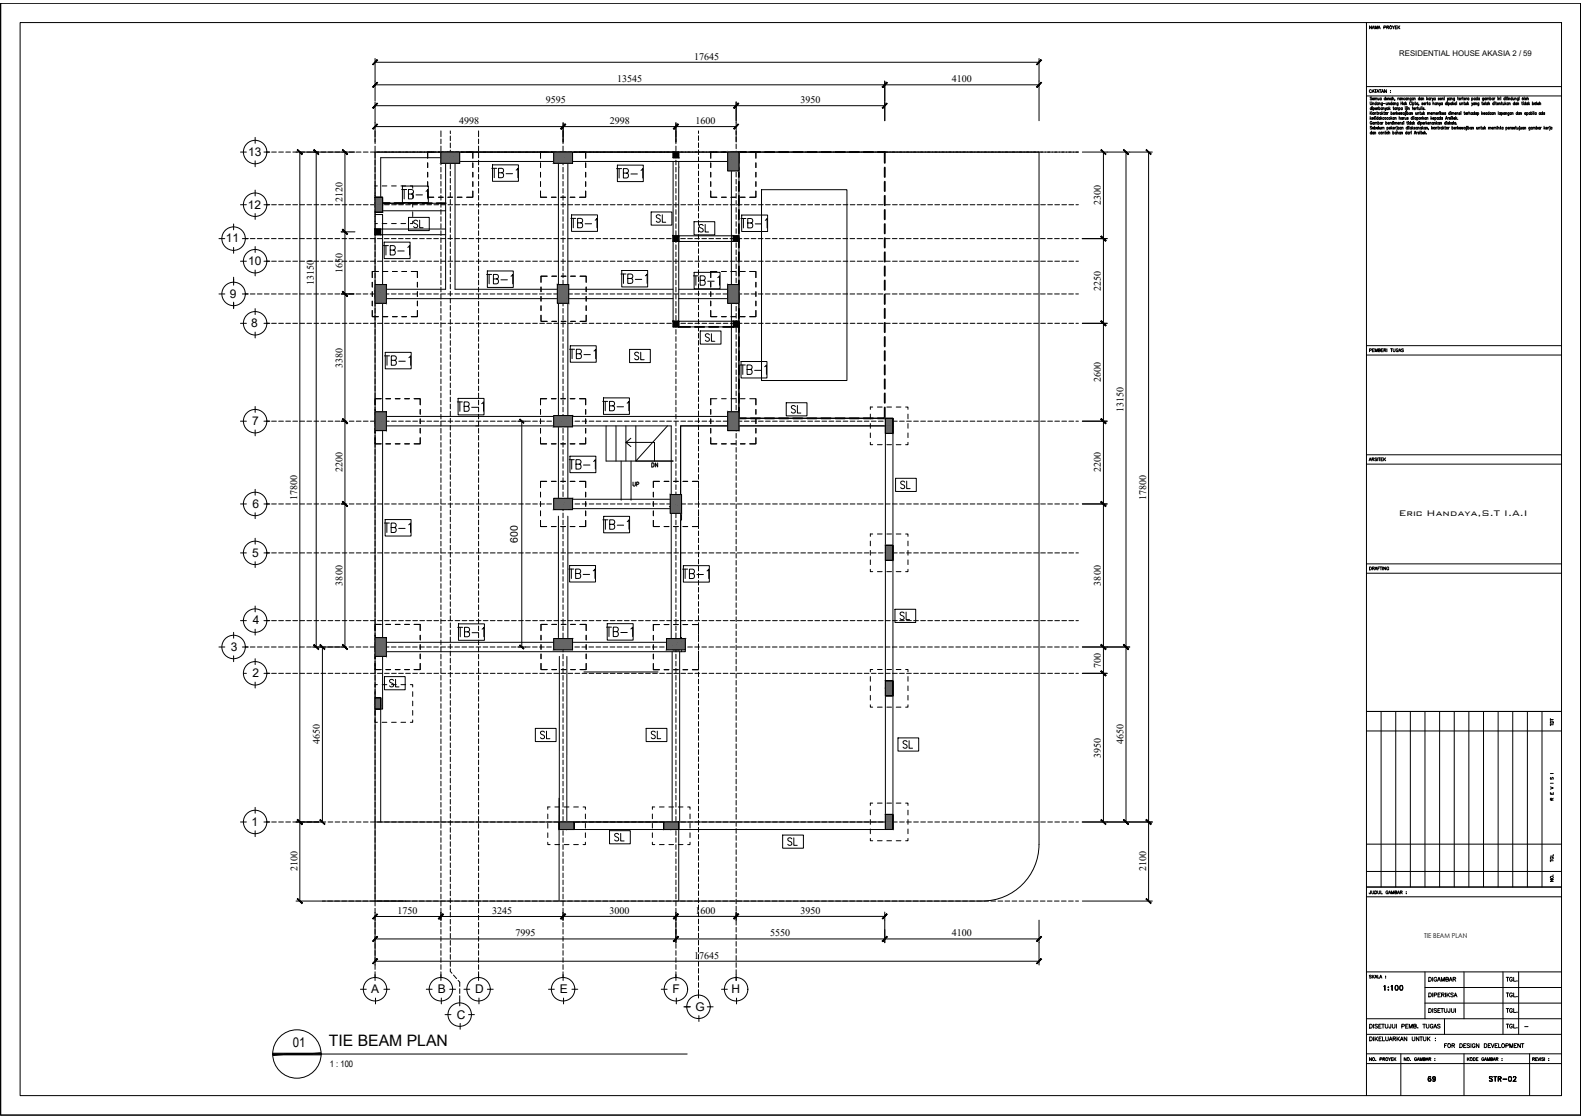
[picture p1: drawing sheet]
<svg xmlns="http://www.w3.org/2000/svg" width="420mm" height="297mm" viewBox="0 0 420 297" stroke-linecap="round" stroke-linejoin="round" font-family="sans-serif">
<defs><g id="words">
<g font-size="6.2">
<text x="163" y="48.7">TB-1</text>
<text x="100.9" y="69.1">TB-1</text>
<text x="101.2" y="142.9">TB-1</text>
</g>
<g font-size="5.7">
<text x="105.8" y="54">TB-1</text>
<text x="129.8" y="48.3">TB-1</text>
<text x="150.6" y="61.7">TB-1</text>
<text x="196.1" y="61.7">TB-1</text>
<text x="128.4" y="76.6">TB-1</text>
<text x="164" y="76.6">TB-1</text>
<text x="183.4" y="76.9">TB-1</text>
<text x="101.2" y="98.4">TB-1</text>
<text x="150.6" y="96.7">TB-1</text>
<text x="195.8" y="100.5">TB-1</text>
<text x="120.6" y="110.4">TB-1</text>
<text x="159.5" y="110.4">TB-1</text>
<text x="150.3" y="125.9">TB-1</text>
<text x="159.5" y="141.8">TB-1</text>
<text x="150.3" y="154.9">TB-1</text>
<text x="180.6" y="154.9">TB-1</text>
<text x="120.6" y="170.4">TB-1</text>
<text x="160.2" y="170.4">TB-1</text>
</g>
<g font-size="5.3">
<text x="109" y="61.7">SL</text>
<text x="173.6" y="60.3">SL</text>
<text x="186.6" y="92.1">SL</text>
<text x="209.5" y="111.1">SL</text>
<text x="238.5" y="165.8">SL</text>
<text x="102.7" y="183.8">SL</text>
<text x="142.9" y="197.6">SL</text>
<text x="172.2" y="197.6">SL</text>
<text x="239.2" y="200">SL</text>
<text x="162.6" y="224.7">SL</text>
<text x="208.5" y="225.8">SL</text>
</g>
<g font-size="4.9">
<text x="184.9" y="62.8">SL</text>
<text x="167.9" y="96.7">SL</text>
<text x="238.5" y="130.9">SL</text>
</g>
<text font-size="4.4" x="378.5" y="288.6">69</text>
<text font-size="4.2" x="87.4" y="277.9">TIE BEAM PLAN</text>
<g font-size="4">
<text x="172.2" y="125.2">DN</text>
<text x="167.2" y="130.5">UP</text>
</g>
<text font-size="3.6" x="77.8" y="278.3">01</text>
<g font-size="3.2">
<text x="66" y="41.4">13</text>
<text x="65.9" y="55.4">12</text>
<text x="60" y="64.4">11</text>
<text x="65.9" y="70.4">10</text>
<text x="61.1" y="79.1">9</text>
<text x="66.8" y="86.9">8</text>
<text x="67" y="112.9">7</text>
<text x="67.1" y="134.9">6</text>
<text x="67.1" y="147.9">5</text>
<text x="67.2" y="165.9">4</text>
<text x="61.3" y="172.9">3</text>
<text x="67.1" y="179.9">2</text>
<text x="66.8" y="219.4">1</text>
<text x="98.6" y="263.8">A</text>
<text x="116.3" y="263.9">B</text>
<text x="126.3" y="263.8">D</text>
<text x="148.8" y="263.8">E</text>
<text x="178.8" y="263.8">F</text>
<text x="194.4" y="263.8">H</text>
<text x="184.8" y="268.5">G</text>
<text x="121.4" y="270.6">C</text>
</g>
<text font-size="2.9" x="371.7" y="137.2">Eric Handaya,S.T I.A.I</text>
<text font-size="2.8" x="137.6" y="144.2" transform="rotate(-90 137.6 144.2)">600</text>
<g font-size="2.7">
<text x="184.5" y="15.9">17645</text>
<text x="164" y="21.9">13545</text>
<text x="253" y="21.9">4100</text>
<text x="145" y="27.4">9595</text>
<text x="212.7" y="27.4">3950</text>
<text x="122.1" y="33">4998</text>
<text x="162" y="33">2998</text>
<text x="184.9" y="33">1600</text>
<text x="91" y="53.6" transform="rotate(-90 91 53.6)">2120</text>
<text x="292.6" y="54.5" transform="rotate(-90 292.6 54.5)">2300</text>
<text x="83.4" y="75.8" transform="rotate(-90 83.4 75.8)">13150</text>
<text x="91" y="72.6" transform="rotate(-90 91 72.6)">1650</text>
<text x="292.6" y="77.3" transform="rotate(-90 292.6 77.3)">2250</text>
<text x="91" y="97.7" transform="rotate(-90 91 97.7)">3380</text>
<text x="292.6" y="101.5" transform="rotate(-90 292.6 101.5)">2600</text>
<text x="298.6" y="109.6" transform="rotate(-90 298.6 109.6)">13150</text>
<text x="91" y="125.5" transform="rotate(-90 91 125.5)">2200</text>
<text x="292.6" y="125.5" transform="rotate(-90 292.6 125.5)">2200</text>
<text x="79" y="132.8" transform="rotate(-90 79 132.8)">17800</text>
<text x="304.6" y="132.8" transform="rotate(-90 304.6 132.8)">17800</text>
<text x="91" y="155.6" transform="rotate(-90 91 155.6)">3800</text>
<text x="292.6" y="155.6" transform="rotate(-90 292.6 155.6)">3800</text>
<text x="292.6" y="177.4" transform="rotate(-90 292.6 177.4)">700</text>
<text x="85" y="197.8" transform="rotate(-90 85 197.8)">4650</text>
<text x="298.6" y="197.8" transform="rotate(-90 298.6 197.8)">4650</text>
<text x="292.6" y="201.3" transform="rotate(-90 292.6 201.3)">3950</text>
<text x="79" y="231.5" transform="rotate(-90 79 231.5)">2100</text>
<text x="304.6" y="231.5" transform="rotate(-90 304.6 231.5)">2100</text>
<text x="105.7" y="242.8">1750</text>
<text x="130.8" y="242.8">3245</text>
<text x="162" y="242.8">3000</text>
<text x="184.9" y="242.8">1600</text>
<text x="212.7" y="242.8">3950</text>
<text x="137" y="248.8">7995</text>
<text x="204.7" y="248.8">5550</text>
<text x="253" y="248.8">4100</text>
<text x="184.5" y="254.7">17645</text>
</g>
<text font-size="2.6" x="404.3" y="274.1">-</text>
<text font-size="2.4" x="87.6" y="283.5">1 : 100</text>
<text font-size="2.1" x="371.9" y="14.9">RESIDENTIAL HOUSE AKASIA 2 / 59</text>
<text font-size="1.8" x="378.5" y="249.2">TIE BEAM PLAN</text>
</g></defs>
<!-- layer: XR-KOP A3_MOZART$0$KOP-A1$0$A-GRSKOP -->
<g fill="none" stroke="#000" stroke-width=".27">
<path d="M.2 .8h420v295.5h-420v-295.5h420v295.5h-420zM5.3 6h409.7v285.1h-409.7zM363.1 6v285.1M363.1 25.5h51.9M363.1 23h51.9M363.1 91.8h51.9M363.1 94.3h51.9M363.1 120.8h51.9M363.1 123.3h51.9M363.1 149.8h51.9M363.1 152.3h51.9M363.1 189h51.9"/>
<path d="M363.1 194.2h51.9M367 189v46.7M370.9 189v46.7M374.8 189v46.7M378.7 189v46.7M382.6 189v46.7M386.5 189v46.7M390.4 189v46.7M394.3 189v46.7M398.1 189v46.7M402 189v46.7M405.9 189v46.7"/>
<path d="M409.8 189v46.7M363.1 224.3h51.9M363.1 231.5h51.9M363.1 235.7h51.9M363.1 238.3h51.9M363.1 258.2h51.9M378.7 258.2v12.5M389.1 258.2v12.5M399.4 258.2v16.6M403.6 258.2v16.6M363.1 280h51.9M363.1 274.8h51.9"/>
<path d="M363.1 270.7h51.9M372.3 280v11.1M378.7 266.5h36.3M378.7 262.4h36.3M383.9 270.7v4.1M389.1 280v11.1M406.5 280v11.1M363.1 282.6h51.9M420.2 296.3h.1"/>
</g>
<!-- layer: XR-KOP A3_MOZART$0$KOP-A1$0$A-TXTKOP -->
<g fill="none" stroke="#000" stroke-width=".27">
<path d="M364.5 6.9v.8l-.5-.8v.8M364.6 7.7l.3-.8 .3 .8M364.8 7.4h.3M365.4 7.7v-.8l.3 .8 .3-.8v.8M366.2 7.7l.3-.8 .3 .8M366.3 7.4h.4M367.8 7.3l.4-.1v-.3h-.4v.8M368.5 7.2h.5l.1-.2-.6-.1v.8M368.8 7.2l.3 .5M370 6.9l.3 .3v.5M370.6 6.9l-.3 .3M370.8 7.2h.3"/>
<path d="M371.3 6.9h-.5v.8h.5M371.5 6.9v.8M371.7 7.2l.3 .5M372 6.9l-.5 .5M364.1 27.1l.2 .7 .2-.1 .1-.6M364.1 29.7v.7M364.1 31v.7M364.3 31.4l.2 .3M364.3 30l.3 .4M364.4 31.2l-.3 .4M364.5 24a.29 .29 0 0 0-.4-.2 .29 .29 0 0 0-.2 .3v.2a.29 .29 0 0 0 .2 .3 .29 .29 0 0 0 .4-.2M364.5 28.7h-.1a.22 .22 0 0 0-.3 .2 .22 .22 0 0 0 .4 .1"/>
<path d="M364.5 35.2l-.1-.1a.22 .22 0 0 0-.3 .3 .22 .22 0 0 0 .4 .1M364.5 28.4v.7M364.5 34.8v.8M364.6 25.9h-.5l.5 .4-.2 .3-.3-.2M364.6 33.7h-.5l.5 .4-.2 .2-.3-.1M364.6 29.7l-.5 .5M364.6 32.4a.23 .23 0 0 0-.3-.1 .23 .23 0 0 0-.2 .3v.1a.23 .23 0 0 0 .3 .3 .23 .23 0 0 0 .2-.3h-.2M364.6 24.6l.3-.8 .3 .8M364.6 31.4h.4l-.1-.2a.22 .22 0 0 0-.3 .3 .22 .22 0 0 0 .4 .1M364.7 26.3h.4l-.1-.2a.22 .22 0 0 0-.3 .2 .22 .22 0 0 0 .4 .1M364.7 28.4h.1M364.7 34h.4v-.1a.21 .21 0 0 0-.3 0 .21 .21 0 0 0 0 .3 .21 .21 0 0 0 .3 0"/>
<path d="M364.7 28.6v.5M364.7 24.3h.4M364.8 27.5l.3-.1v.4M364.8 27.3v.5M364.9 28.7h.1a.22 .22 0 0 1 .3 .2 .22 .22 0 0 1-.4 .1M364.9 28.6v.8M365.1 35.2l-.1-.1a.22 .22 0 0 0-.3 .3 .22 .22 0 0 0 .4 .1M365.1 35.1v.5M365.1 32.6a.22 .22 0 0 0-.3 0 .22 .22 0 0 0 0 .3h.3M365.1 32.5v.5M365.2 31.2h.2M365.3 26.2l.3-.1v.5"/>
<path d="M365.3 31l.1 .7M365.3 33.9a.22 .22 0 0 1 .3 0 .22 .22 0 0 1 0 .3h-.3M365.3 35.2l.3-.1v.5M365.3 26v.6M365.3 33.5v.8M365.3 35.1v.5M365.3 23.8h.5M365.3 30.1l.3-.1v.4M365.3 32.7l.3-.1v.4M365.3 29.9v.5M365.3 32.5v.5M365.5 28.8h.4l-.1-.1a.22 .22 0 0 0-.3 .2 .22 .22 0 0 0 .4 .1"/>
<path d="M365.5 23.8v.8M365.6 26.2l.3-.1v.5M365.6 31h.1M365.6 31.2v.5M365.6 32.7l.3-.1 .1 .4M365.7 27.4a.22 .22 0 0 0-.3 0 .22 .22 0 0 0 0 .3h.3M365.7 27.1v.7M365.8 34h.4l-.1-.2a.22 .22 0 0 0-.3 .3 .22 .22 0 0 0 .4 .1M365.9 24.6l.3-.8 .3 .8M365.9 29.9h.2M366 29.7l.1 .7M366 24.3h.4"/>
<path d="M366 28.6v.5M366.2 26v.5l.3-.1M366.2 31.3l-.1-.1a.22 .22 0 0 0-.3 .3 .22 .22 0 0 0 .4 .1M366.2 31v.7M366.2 32.6a.22 .22 0 0 1 .3 0 .22 .22 0 0 1 0 .3h-.3M366.2 32.3v.7M366.3 27.4a.22 .22 0 0 0-.4 0 .22 .22 0 0 0 0 .3h.4M366.3 28.6l-.3 .2M366.3 27.3v.5M366.3 29.9v.5M366.4 33.5v.8M366.4 28.7h.1a.22 .22 0 0 1 .3 .2 .22 .22 0 0 1-.4 .1"/>
<path d="M366.4 28.4v.7M366.5 27.5l.3-.1v.4M366.5 26v.6M366.5 27.3v.5M366.5 29.9l-.2 .2M366.5 23.8h.6M366.6 33.8v.5l.3-.1M366.7 31.3v-.1a.22 .22 0 0 0-.3 .3 .22 .22 0 0 0 .3 .1M366.7 35.2v-.1a.22 .22 0 0 0-.3 .3 .22 .22 0 0 0 .3 .1M366.7 31.2v.5M366.8 23.8v.8M366.9 33.8v.5"/>
<path d="M366.9 31v.7M367 30a.22 .22 0 0 0-.3 0 .22 .22 0 0 0 0 .3h.3M367 29.9v.5M367.1 26.1h-.1a.22 .22 0 0 0-.3 .2 .22 .22 0 0 0 .4 .1M367.1 26v.6M367.1 31.4l.2 .3M367.1 32.6a.22 .22 0 0 0-.3 0 .22 .22 0 0 0 0 .3h.3M367.1 32.5v.5M367.1 24.6l.3-.8 .3 .8M367.2 34l.3-.2v.5M367.2 33.8v.5M367.2 29.7v.7"/>
<path d="M367.2 31.2l-.3 .4M367.2 24.3h.4M367.3 28.7a.22 .22 0 0 0-.3 .2 .22 .22 0 0 0 .3 .1M367.3 28.6v.5M367.3 32.5v.5M367.4 30.1l.2 .3M367.4 27.3v.7l-.3 .1M367.4 27.4h-.1a.22 .22 0 0 0-.3 .2 .22 .22 0 0 0 .4 .1M367.5 34l.3-.2v.5M367.5 35.2l.3-.1v.5M367.5 35.1v.5M367.5 28.8l.3-.1 .1 .4"/>
<path d="M367.5 28.6v.5M367.5 29.9l-.3 .4M367.6 32.5l-.3 .2M367.6 27.5h.5M367.7 29.9h.3M367.8 31.3l-.1-.1a.22 .22 0 0 0-.3 .3 .22 .22 0 0 0 .4 .1M367.8 29.7l.2 .7M368 35.1h.2M368.1 28.6l.2 .5 .2-.5M368.1 34.8l.2 .8M368.2 26.1h-.1a.22 .22 0 0 0-.3 .2 .22 .22 0 0 0 .4 .1M368.2 25.8v.8"/>
<path d="M368.3 32.6a.22 .22 0 0 1 .3 0 .22 .22 0 0 1 0 .3h-.3M368.3 32.3v.7M368.3 29.1l-.2 .3M368.4 27.3v.5l.3-.1M368.4 26.3h.4l-.1-.2a.22 .22 0 0 0-.3 .2 .22 .22 0 0 0 .4 .1M368.4 23.8v.8l-.5-.8v.8M368.6 33.9a.22 .22 0 0 1 .3 0 .22 .22 0 0 1 0 .3h-.3M368.6 33.8v.8M368.7 27.3v.5M368.7 29.9v.5M368.8 32.7h.4v-.1a.22 .22 0 0 0-.3 0 .22 .22 0 0 0 0 .3 .22 .22 0 0 0 .3 0M368.9 31.3l-.1-.1a.22 .22 0 0 0-.3 .3 .22 .22 0 0 0 .4 .1"/>
<path d="M368.9 26.2l.3-.1 .1 .5M368.9 27.5l.3-.1 .1 .4M368.9 28.7a.22 .22 0 0 0-.3 .2 .22 .22 0 0 0 .3 .1M368.9 26v.6M368.9 27.3v.5M368.9 28.6v.5M369 29.9l-.3 .2M369 35.2l.3-.1v.5M369 34.8v.8M369.1 28.4v.7M369.2 34h.3v-.1a.21 .21 0 0 0-.3 0 .21 .21 0 0 0 0 .3 .21 .21 0 0 0 .3 0M369.3 28.8l.2 .3"/>
<path d="M369.4 32.5v.5M369.4 28.6l-.3 .4M369.5 24.1h.1M369.5 24.5h.1M369.6 32.5l-.2 .2M369.6 31v.7M369.7 30a.22 .22 0 0 1 .3 0 .22 .22 0 0 1 0 .3h-.3M369.7 29.7v.7M369.7 33.5v.8M369.8 31.4l.2 .3M369.8 34l.2 .3M369.9 26.1h-.1a.22 .22 0 0 0-.3 .2 .22 .22 0 0 0 .4 .1"/>
<path d="M369.9 27.4a.22 .22 0 0 0-.4 0 .22 .22 0 0 0 0 .3h.4M369.9 26v.6M369.9 27.1v.7M369.9 31.2l-.3 .4M370 33.8l-.3 .4M370.1 26.2l.3-.1v.5M370.1 25.8v.8M370.1 32.6a.22 .22 0 0 0-.3 0 .22 .22 0 0 0 0 .3h.3M370.1 32.3v.7M370.2 35.2v-.1a.22 .22 0 0 1 .3 .3 .22 .22 0 0 1-.3 .1M370.2 34.8v.8M370.2 34h.4l-.1-.1a.21 .21 0 0 0-.3 0 .21 .21 0 0 0 .1 .3 .21 .21 0 0 0 .3 0"/>
<path d="M370.2 28.6h.2M370.2 30.1h.4v-.1a.22 .22 0 0 0-.3 0 .22 .22 0 0 0 0 .3 .22 .22 0 0 0 .3 0M370.3 28.4l.1 .7M370.3 32.3h.1M370.4 32.5v.5M370.4 27.4a.22 .22 0 0 0-.3 0 .22 .22 0 0 0 0 .3h.3M370.4 27.3v.5M370.5 31.3l-.1-.1a.22 .22 0 0 0-.3 .3 .22 .22 0 0 0 .4 .1M370.5 31.2v.5M370.6 32.7l.3-.1v.4M370.6 32.5v.5M370.6 27.5l.3-.1v.4"/>
<path d="M370.6 27.3v.5M370.7 26.5l-.1 .2M370.7 31.4l.3-.2v.5M370.7 31.2v.5M370.7 33.8v.5M370.8 29.9v.5M370.9 32.7l.3-.1v.4M371 28.7h-.1a.22 .22 0 0 0-.3 .2 .22 .22 0 0 0 .4 .1M371 33.8l-.3 .2M371 28.6v.5M371 29.9l-.2 .2M371.1 35.2l-.1-.1a.22 .22 0 0 0-.3 .3 .22 .22 0 0 0 .4 .1"/>
<path d="M371.1 35.1v.5M371.2 29.7v.7M371.2 28.8l.3-.1v.4M371.2 28.6v.5M371.2 33.6h.1M371.3 33.8l-.2 .8M371.3 35.2l.3-.1v.5M371.3 30.1l.2 .3M371.3 34.8v.8M371.5 32.7h.3v-.1a.21 .21 0 0 0-.3 0 .21 .21 0 0 0 0 .3 .21 .21 0 0 0 .3 0M371.5 29.9l-.3 .4M371.5 26v.6"/>
<path d="M371.5 27.3v.7l-.2 .1M371.5 27.4a.22 .22 0 0 0-.3 0 .22 .22 0 0 0 0 .3h.3M371.7 30.1h.3v-.1a.22 .22 0 0 0-.3 0 .22 .22 0 0 0 0 .3 .22 .22 0 0 0 .3 0M371.7 26l-.2 .3M371.8 28.7a.22 .22 0 0 1 .3 .2 .22 .22 0 0 1-.3 .1M371.8 28.6v.8M371.8 33.9a.22 .22 0 0 0-.3 0 .22 .22 0 0 0 0 .3h.3M371.8 33.8v.5M371.8 31.4l.3-.2 .1 .5M371.8 31v.7M372 32.7l.3-.1v.4M372 32.5v.5"/>
<path d="M372.2 29.9l.1 .5 .1-.5 .1 .5 .2-.5M372.2 35.2l-.1-.1a.22 .22 0 0 0-.3 .3 .22 .22 0 0 0 .4 .1M372.2 35.1v.5M372.2 26.1a.22 .22 0 0 0-.3 .2 .22 .22 0 0 0 .3 .1M372.2 26v.6M372.3 27.1v.7M372.3 27.4h.4M372.3 33.9a.22 .22 0 0 0-.3 0 .22 .22 0 0 0 0 .3h.3M372.3 33.8v.5M372.4 35.2l.3-.1v.5M372.4 35.1v.5M372.4 26.2l.3-.1 .1 .5"/>
<path d="M372.4 26v.6M372.5 34l.3-.2 .1 .5M372.5 33.8v.5M372.7 28.7h-.1a.22 .22 0 0 0-.3 .2 .22 .22 0 0 0 .4 .1M372.7 28.6v.5M372.7 27.1v.7M372.8 31.3l-.1-.1a.22 .22 0 0 0-.3 .3 .22 .22 0 0 0 .4 .1M372.8 31.2v.5M372.9 32.6h-.4l.3 .4-.3-.1M373 31.2v.5M373.1 32.3h.1M373.1 32.5v.5"/>
<path d="M373.2 30a.22 .22 0 0 0-.3 0 .22 .22 0 0 0 0 .3h.3M373.2 31.2l-.2 .2M373.2 29.9v.5M373.3 27.4a.22 .22 0 0 0-.3 0 .22 .22 0 0 0 0 .3h.3M373.3 27.3v.5M373.3 26.1a.22 .22 0 0 0-.3 .2 .22 .22 0 0 0 .3 .1M373.3 31.2l.1 .5 .3-.1M373.4 28.4h.1M373.5 28.6v.5M373.5 27.1v.7M373.5 29.7h.1M373.5 29.9l-.1 .8"/>
<path d="M373.6 27.5l.2 .3M373.7 31.2v.5M373.7 29.7h.1M373.7 29.9v.5M373.8 28.4h.1M373.8 28.6l-.1 .8M373.8 27.3l-.3 .4M373.8 32.5h.3M373.9 26.1h-.1a.22 .22 0 0 0-.3 .2 .22 .22 0 0 0 .4 .1M373.9 35.2l-.1-.1a.22 .22 0 0 0-.3 .3 .22 .22 0 0 0 .4 .1M373.9 26v.6M373.9 34.8v.8"/>
<path d="M373.9 30a.22 .22 0 0 1 .4 0 .22 .22 0 0 1 0 .3h-.4M373.9 32.3l.2 .7M373.9 29.7v.7M374 28.4h.1M374 28.6v.5M374 33.9a.22 .22 0 0 0-.3 0 .22 .22 0 0 0 0 .3h.3M374 33.5v.8M374.1 26.2l.3-.1v.5M374.1 26v.6M374.2 28.8l.3-.1v.4M374.2 28.6v.5M374.2 31.3l-.3-.1 .3 .4h-.3"/>
<path d="M374.2 33.6h.1M374.3 33.8v.5M374.3 32.3h.1M374.3 32.5v.5M374.4 35.2v-.1a.22 .22 0 0 0-.3 .3 .22 .22 0 0 0 .3 .1M374.4 35.1v.5M374.5 33.5v.8M374.7 35.1v.5M374.9 30a.22 .22 0 0 0-.4 0 .22 .22 0 0 0 0 .3h.4M374.9 32.6a.22 .22 0 0 0-.4 0 .22 .22 0 0 0 0 .3h.4M374.9 29.9v.5M374.9 32.3v.7"/>
<path d="M374.9 35.1l-.2 .2M375 26v.7l-.3 .1M375 26.1h-.1a.22 .22 0 0 0-.3 .2 .22 .22 0 0 0 .4 .1M375 27.2a.23 .23 0 0 0-.3-.1 .23 .23 0 0 0-.1 .3v.1a.23 .23 0 0 0 .1 .3 .23 .23 0 0 0 .3-.1M375.1 30.1l.3-.1v.4M375.1 33.9a.22 .22 0 0 0-.4 0 .22 .22 0 0 0 0 .3h.4M375 34.9h.1M375.1 29.9v.5M375.1 33.8v.5M375.1 35.1v.5M375.2 27.1h.1M375.2 27.3v.5"/>
<path d="M375.3 33.5v.8M375.3 31.3v-.1a.22 .22 0 0 0-.3 .3 .22 .22 0 0 0 .3 .1M375.3 28.6h.2M375.3 31v.7M375.4 34l.2 .3M375.4 28.4l.2 .7M375.4 32.6a.22 .22 0 0 0-.3 0 .22 .22 0 0 0 0 .3h.3M375.4 32.5v.5M375.5 27.4a.22 .22 0 0 1 .3 .2 .22 .22 0 0 1-.3 .1M375.5 27.3v.8M375.6 26.1h-.1a.22 .22 0 0 0-.3 .2 .22 .22 0 0 0 .4 .1M375.5 31h.1"/>
<path d="M375.6 26v.6M375.6 31.2v.5M375.6 33.8l-.3 .4M375.6 32.3v.7M375.8 28.8h.3l-.1-.1a.22 .22 0 0 0-.3 .2 .22 .22 0 0 0 .4 .1M375.8 32.7l.2 .3M375.8 26.2l.3-.1v.5M375.8 26v.6M375.8 31v.7M375.8 35.6l.3-.8 .2 .8M375.9 32.5l-.3 .4M375.9 35.4h.3"/>
<path d="M376 27.3h.2M376.1 27.1l.1 .7M376.1 33.9h-.3l.3 .4-.3-.1M376.2 29.9v.5l.3-.1M376.3 28.6v.5M376.4 31.3l-.1-.1a.22 .22 0 0 0-.3 .3 .22 .22 0 0 0 .4 .1M376.4 31.2v.5M376.5 35.1v.5M376.5 28.6l-.2 .2M376.5 29.9v.5M376.6 31.3v-.1a.22 .22 0 0 1 .3 .3 .22 .22 0 0 1-.3 .1M376.6 31.2v.8"/>
<path d="M376.6 33.9a.22 .22 0 0 0-.3 0 .22 .22 0 0 0 0 .3h.3M376.6 33.8v.5M376.7 28.6h.2M376.7 35.1l-.2 .2M376.8 28.4l.1 .7M376.8 30.1l.3-.1v.4M376.8 29.9v.5M376.8 27.4a.22 .22 0 0 0-.3 0 .22 .22 0 0 0 0 .3h.3M376.8 27.3v.5M376.8 34l.3-.2 .1 .5M376.8 33.8v.5M377.1 27.8l-.1 .2"/>
<path d="M377.1 32.6a.22 .22 0 0 0-.4 0 .22 .22 0 0 0 0 .3h.4M377.1 32.3v.7M377.1 28.6v.5l.3-.1M377.2 35.2l-.3-.1 .3 .4h-.3M377.3 26.1h-.1a.22 .22 0 0 0-.3 .2 .22 .22 0 0 0 .4 .1M377.3 32.3h.1M377.3 25.8v.8M377.3 32.5v.5M377.3 29.9h.2M377.4 29.7l.1 .7M377.4 34.9h.1M377.4 28.6v.5"/>
<path d="M377.4 35.1v.5M377.5 32.6a.22 .22 0 0 1 .4 .2 .22 .22 0 0 1-.4 .1M377.5 32.5v.8M377.6 35.1h.2M377.6 28.4v.7M377.7 34.8l.1 .8M377.7 31.2v.5M377.7 29.9l.1 .5 .3-.1M377.8 33.9a.22 .22 0 0 0-.4 0 .22 .22 0 0 0 0 .3h.4M377.8 33.8v.5M377.8 26.1a.22 .22 0 0 0-.3 .2 .22 .22 0 0 0 .3 .1M377.8 26v.6"/>
<path d="M377.9 28.4h.1M377.9 28.6v.5M377.9 31.2l-.2 .2M378 33.5v.8M378 26.2l.3-.1 .1 .5M378 35.3h.4l-.1-.2a.22 .22 0 0 0-.3 .3 .22 .22 0 0 0 .4 .1M378 26v.6M378.1 32.7h.3v-.1a.21 .21 0 0 0-.3 0 .21 .21 0 0 0 0 .3 .21 .21 0 0 0 .3 0M378.1 29.9v.5M378.1 31v.7M378.1 34l.2 .3M378.2 27.4h-.3l.3 .3h-.4"/>
<path d="M378.2 31.4l.2 .3M378.3 33.8l-.3 .4M378.3 29.7v.7M378.4 27.5h.3v-.1a.21 .21 0 0 0-.3 0 .21 .21 0 0 0 0 .3 .21 .21 0 0 0 .3 0M378.4 31.2l-.3 .4M378.4 30.1l.2 .3M378.4 28.7h-.3l.3 .3h-.3M378.6 34.8v.8M378.6 29.9l-.3 .4M378.6 32.5v.5M378.7 29.1h.1M378.7 35.3l.2 .3"/>
<path d="M378.8 32.5l-.2 .2M378.8 33.9a.22 .22 0 0 0-.3 0 .22 .22 0 0 0 0 .3h.3M378.8 33.8v.5M378.9 35.1l-.3 .4M378.9 27.3v.5M378.9 31.3v-.1a.22 .22 0 0 0-.3 .3 .22 .22 0 0 0 .3 .1M378.9 31.2v.5M379 32.3v.7M379 34l.3-.2 .1 .5M379 33.8v.5M379.1 35.5h.1M379.1 32.7l.2 .3"/>
<path d="M379.1 27.3l-.2 .2M379.1 31.4l.3-.2 .1 .5M379.1 25.8v.8M379.1 31.2v.5M379.3 26.3l.2 .3M379.3 27.3h.2M379.3 32.5l-.3 .4M379.4 27.1l.1 .7M379.4 30.1l.3-.1v.4M379.4 29.9v.5M379.4 26l-.3 .4M379.5 32.7h.3v-.1a.22 .22 0 0 0-.3 0 .22 .22 0 0 0 0 .3 .22 .22 0 0 0 .3 0"/>
<path d="M379.7 34.3l-.1 .2M379.7 30.1l.3-.1v.4M380 26.1a.22 .22 0 0 0-.3 .2 .22 .22 0 0 0 .3 .1M380 32.7l.3-.1v.4M380 26v.6M380 32.5v.5M380 27.4a.22 .22 0 0 0-.3 .2 .22 .22 0 0 0 .3 .1M380 27.3v.5M380.2 26v.6M380.2 30.1h.4v-.1a.22 .22 0 0 0-.3 0 .22 .22 0 0 0 0 .3 .22 .22 0 0 0 .3 0M380.3 31v.7M380.4 31.4l.2 .3"/>
<path d="M380.5 26l-.3 .3M380.5 33.5v.8M380.6 31.2l-.3 .4M380.6 34l.2 .3M380.6 26l.2 .6 .2-.6M380.8 33.8l-.3 .4M380.8 30.1l.3-.1v.4M380.8 31.4h.3v-.2a.22 .22 0 0 0-.3 .3 .22 .22 0 0 0 .3 .1M380.8 29.9v.5M380.8 26.6l-.2 .2M380.8 27.5l.3-.1v.4M380.8 27.1v.7"/>
<path d="M380.9 32.6a.22 .22 0 0 0-.3 .2 .22 .22 0 0 0 .3 .1M380.9 32.5v.5M381.1 30.1l.3-.1v.4M381.1 32.7l.3-.1 .1 .4M381.1 32.5v.5M381.3 31.3l.1-.1a.22 .22 0 0 1 .3 .3 .22 .22 0 0 1-.4 .1M381.3 31.2v.8M381.4 26.1a.22 .22 0 0 0-.3 .2 .22 .22 0 0 0 .3 .1M381.4 26v.6M381.5 34l.3-.2v.5M381.5 33.8v.5M381.7 30.1h.3v-.1a.22 .22 0 0 0-.3 0 .22 .22 0 0 0 0 .3 .22 .22 0 0 0 .3 0"/>
<path d="M381.7 32.3v.7M381.7 27.4a.22 .22 0 0 0-.3 0 .22 .22 0 0 0 0 .3h.3M381.7 27.3v.5M381.8 32.7l.2 .3M381.9 27.5l.3-.1 .1 .4M381.9 27.3v.5M382 32.5l-.3 .4M382.1 33.8h.2M382.2 33.5l.1 .8M382.2 29.9v.5M382.2 31.3v-.1a.22 .22 0 0 0-.3 .3 .22 .22 0 0 0 .3 .1M382.2 31.2v.5"/>
<path d="M382.4 29.9l-.2 .2M382.5 33.8v.5M382.5 26.1h-.3l.3 .3h-.3M382.5 27.3l.2 .5 .2-.5M382.6 32.6a.22 .22 0 0 0-.4 0 .22 .22 0 0 0 0 .3h.4M382.6 32.5v.5M382.6 29.7h.1M382.6 29.9v.5M382.7 26.3h.4l-.1-.2a.22 .22 0 0 0-.3 .2 .22 .22 0 0 0 .4 .1M382.7 27.8l-.2 .3M382.7 33.8l-.2 .2M382.8 32.7l.3-.1v.4"/>
<path d="M382.8 32.5v.5M382.8 31.3l-.1-.1a.22 .22 0 0 0-.3 .3 .22 .22 0 0 0 .4 .1M382.8 31v.7M382.8 29.7v.7M382.9 30.1l.2 .3M383.1 29.9l-.3 .4M383.2 26.2l.3-.1 .1 .5M383.2 33.9a.22 .22 0 0 0-.3 0 .22 .22 0 0 0 0 .3h.3M383.2 26v.6M383.2 33.8v.5M383.3 27.4a.22 .22 0 0 0-.3 0 .22 .22 0 0 0 0 .3h.3M383.3 27.3v.5"/>
<path d="M383.4 31.3l-.1-.1a.22 .22 0 0 0-.3 .3 .22 .22 0 0 0 .4 .1M383.4 31.2v.5M383.4 33.5v.8M383.6 34l.2 .3M383.7 30h-.3l.3 .3h-.4M383.7 33.8l-.3 .4M383.8 25.8h.1M383.8 26v.6M384 33.8h.2M384 33.5l.2 .8M384.1 31.7l.3-.7 .2 .7M384.2 30a.22 .22 0 0 0-.3 0 .22 .22 0 0 0 0 .3h.3"/>
<path d="M384.2 29.9v.5M384.2 31.5h.3M384.2 32.6a.22 .22 0 0 0-.3 0 .22 .22 0 0 0 0 .3h.3M384.2 32.3v.7M384.5 27.4h-.1a.22 .22 0 0 0-.3 .2 .22 .22 0 0 0 .4 .1M384.5 32.3h.1M384.5 27.1v.7M384.5 32.5v.5M384.6 26l.2 .6 .2-.6M384.7 27.1h.1M384.7 27.3v.5M384.8 31.2v.5"/>
<path d="M384.8 26.6l-.2 .2M384.9 27.4a.22 .22 0 0 1 .3 0 .22 .22 0 0 1 0 .3h-.3M384.9 27.3v.8M384.9 33.8v.5M385 31.2l-.2 .2M385 32.6h-.3l.3 .4-.3-.1M385.2 33.8l-.3 .2M385.2 32.3v.7M385.3 30a.22 .22 0 0 0-.3 0 .22 .22 0 0 0 0 .3h.3M385.3 29.7v.7M385.3 32.7l.2 .3M385.4 26.1a.22 .22 0 0 0-.3 .2 .22 .22 0 0 0 .3 .1"/>
<path d="M385.4 26v.6M385.5 31.3l-.3-.1 .3 .4h-.3M385.5 32.5l-.3 .4M385.5 29.7h.1M385.6 29.9v.5M385.6 26.2l.3-.1 .1 .5M385.6 26v.6M385.7 31h.1M385.7 31.2v.5M385.8 30.1l.3-.1v.4M385.8 29.9v.5M385.8 27.4a.22 .22 0 0 0-.3 0 .22 .22 0 0 0 0 .3h.3"/>
<path d="M385.8 27.3v.5M385.9 33.9v-.1a.22 .22 0 0 1 .3 .3 .22 .22 0 0 1-.3 .1M385.9 33.5v.8M385.9 31.2h.2M386 31l.1 .7M386 27.1v.7M386.1 32.6a.22 .22 0 0 0-.4 0 .22 .22 0 0 0 0 .3h.4M386.1 32.5v.5M386.1 30.1l.3-.1v.4M386.1 27.5l.2 .3M386.3 32.3v.7M386.3 31.4h.4l-.1-.2a.22 .22 0 0 0-.3 .3 .22 .22 0 0 0 .4 .1"/>
<path d="M386.3 27.3l-.3 .4M386.4 34h.4l-.1-.2a.22 .22 0 0 0-.3 .3 .22 .22 0 0 0 .4 .1M386.6 26l-.1 .7-.2 .1M386.6 26.1h-.1a.22 .22 0 0 0-.3 .2 .22 .22 0 0 0 .4 .1M386.6 30.1h.4v-.1a.22 .22 0 0 0-.3 0 .22 .22 0 0 0 0 .3 .22 .22 0 0 0 .3 0M386.9 32.6a.22 .22 0 0 0-.4 0 .22 .22 0 0 0 0 .3h.4M386.9 31v.7M386.9 32.5v.5M386.9 27.4a.22 .22 0 0 0-.3 0 .22 .22 0 0 0 0 .3h.3M386.9 27.3v.5M387 31.4l.2 .3M387 33.8v.5"/>
<path d="M387.1 33h.1M387.1 27.1h.1M387.1 27.3v.5M387.1 31.2l-.2 .4M387.2 30.1l.3-.1v.4M387.2 29.9v.5M387.2 33.8l-.2 .2M387.3 26h.2M387.4 33.5v.8M387.4 31.7h.1M387.4 25.8l.2 .8M387.5 34l.2 .3"/>
<path d="M387.7 33.8l-.3 .4M387.7 26.3h.4l-.1-.2a.22 .22 0 0 0-.3 .2 .22 .22 0 0 0 .4 .1M387.9 34h.3v-.1a.21 .21 0 0 0-.3 0 .21 .21 0 0 0 0 .3 .21 .21 0 0 0 .3 0M387.9 27.3v.5l.3-.1M388.1 30h-.3l.3 .3h-.4M388.2 27.3v.5M388.2 29.7h.1M388.3 26v.6M388.3 29.9v.5M388.4 33.8l.1 .5 .1-.5 .1 .5 .2-.5M388.5 27.5l.2-.1 .1 .4M388.5 27.3v.5"/>
<path d="M388.5 26l-.2 .3M388.7 26h.2M388.7 25.8l.2 .8M389 27.3h.2M389 29.9h.3M389.1 26.3h.3v-.2a.22 .22 0 0 0-.3 .2 .22 .22 0 0 0 .3 .1M389.1 27.1l.2 .7M389.1 29.7l.2 .7M389.4 33.9a.22 .22 0 0 0-.3 0 .22 .22 0 0 0 0 .3h.3M389.4 33.8v.5M389.4 27.3l.1 .5 .3-.1M389.5 30.1h.3v-.1a.22 .22 0 0 0-.3 0 .22 .22 0 0 0 0 .3 .22 .22 0 0 0 .3 0"/>
<path d="M389.6 26v.6M389.7 33.6h.1M389.8 33.8l-.2 .8M389.8 27.3v.5M389.8 26l-.2 .3M389.9 33.6h.1M389.9 33.8v.5M390 27.1v.7M390 29.9v.5M390.1 27.5l.2 .3M390.1 33.9a.22 .22 0 0 1 .4 0 .22 .22 0 0 1 0 .3h-.4M390.1 33.5v.8"/>
<path d="M390.2 29.9l-.2 .2M390.3 27.3l-.3 .4M390.3 26.1a.22 .22 0 0 0-.3 .2 .22 .22 0 0 0 .3 .1M390.3 26v.6M390.4 30.1l.3-.1v.4M390.4 29.7v.7M391.1 33.9l-.1-.1a.22 .22 0 0 0-.3 .3 .22 .22 0 0 0 .4 .1M391.1 33.8v.5M391.1 27.3l.2 .5 .1-.5M391.1 26.1h.1a.22 .22 0 0 1 .3 .2 .22 .22 0 0 1-.4 .1M391.1 26v.8M391.3 27.8l-.2 .3"/>
<path d="M391.3 34l.3-.2v.5M391.3 33.8v.5M391.3 30a.22 .22 0 0 0-.3 0 .22 .22 0 0 0 0 .3h.3M391.3 29.9v.5M391.9 30a.22 .22 0 0 0-.4 0 .22 .22 0 0 0 0 .3h.4M391.9 29.7v.7M391.9 27.4a.22 .22 0 0 0-.3 0 .22 .22 0 0 0 0 .3h.3M391.9 27.3v.5M392 26.1a.22 .22 0 0 0-.3 .2 .22 .22 0 0 0 .3 .1M392 26v.6M392.1 27.5l.3-.1v.4M392.1 27.3v.5"/>
<path d="M392.4 33.8v.5l.3-.1M392.4 30a.22 .22 0 0 0-.3 0 .22 .22 0 0 0 0 .3h.3M392.4 29.9v.5M392.6 26.1h-.1a.22 .22 0 0 0-.3 .2 .22 .22 0 0 0 .4 .1M392.6 25.8v.8M392.6 30a.22 .22 0 0 1 .4 0 .22 .22 0 0 1 0 .3h-.4M392.6 29.9v.8M392.7 33.8v.5M393 34l.3-.2v.5M393 33.8v.5M393 27.3v.7l-.3 .1M393 27.4a.22 .22 0 0 0-.3 0 .22 .22 0 0 0 0 .3h.3"/>
<path d="M393.2 26.1h-.1a.22 .22 0 0 0-.3 .2 .22 .22 0 0 0 .4 .1M393.2 26v.6M393.5 33.8h.2M393.6 33.5l.2 .8M393.8 29.7v.7M393.8 27.3h.2M393.9 27.1l.1 .7M393.9 30.1l.2 .3M393.9 33.8l.1 .5 .3-.1M394 29.9l-.2 .4M394.2 27.5h.4l-.1-.1a.22 .22 0 0 0-.3 0 .22 .22 0 0 0 .1 .3 .22 .22 0 0 0 .3 0M394.3 30.1h.3v-.1a.21 .21 0 0 0-.3 0 .21 .21 0 0 0 0 .3 .21 .21 0 0 0 .3 0"/>
<path d="M394.3 33.8v.5M394.3 26v.7l-.3 .1M394.3 26.1h-.1a.22 .22 0 0 0-.3 .2 .22 .22 0 0 0 .4 .1M394.5 33.5v.8M394.6 34l.2 .3M394.7 27.1v.7M394.8 33.8l-.3 .4M394.9 26.1h-.1a.22 .22 0 0 0-.3 .2 .22 .22 0 0 0 .4 .1M394.9 26v.6M395.1 26.2l.3-.1v.5M395.1 26v.6M395.1 30a.22 .22 0 0 0-.3 0 .22 .22 0 0 0 0 .3h.3"/>
<path d="M395.1 29.9v.5M395.3 27.4a.22 .22 0 0 0-.3 .2 .22 .22 0 0 0 .3 .1M395.3 27.3v.5M395.4 26.2l.3-.1v.5M395.5 27.5l.3-.1 .1 .4M395.5 27.1v.7M395.6 34l.3-.2v.5M395.6 33.8v.5M395.7 30a.22 .22 0 0 0-.3 0 .22 .22 0 0 0 0 .3h.3M395.7 29.7v.7M395.9 34l.3-.2v.5M395.9 26.1h.1a.22 .22 0 0 1 .3 .2 .22 .22 0 0 1-.4 .1"/>
<path d="M395.9 25.8v.8M396.3 30a.22 .22 0 0 0-.4 0 .22 .22 0 0 0 0 .3h.4M396.3 29.9v.5M396.5 34h.3l-.1-.2a.22 .22 0 0 0-.3 .3 .22 .22 0 0 0 .4 .1M396.8 30a.22 .22 0 0 0-.3 0 .22 .22 0 0 0 0 .3h.3M396.8 29.9v.5M396.9 26.1h-.1a.22 .22 0 0 0-.3 .2 .22 .22 0 0 0 .4 .1M396.9 26v.6M397 34l.3-.2v.5M397 33.8v.5M397 27.4a.22 .22 0 0 0-.3 0 .22 .22 0 0 0 0 .3h.3M397 27.1v.7"/>
<path d="M397 30.1l.3-.1 .1 .4M397 29.9v.5M397.1 26v.6M397.2 27.1h.1M397.2 27.3v.5M397.3 26l-.2 .3M397.3 34l.3-.2v.5M397.5 27.3h.2M397.5 27.1l.2 .7M397.9 27.5h.3v-.1a.22 .22 0 0 0-.3 0 .22 .22 0 0 0 0 .3 .22 .22 0 0 0 .3 0M397.9 33.6h.1M397.9 33.8v.5"/>
<path d="M398 25.8h.1M398 26v.6M398.1 34l.3-.2v.5M398.1 33.8v.5M398.2 29.7v.7M398.3 26.2l.3-.1v.5M398.3 26v.6M398.4 27.5l.3-.1v.4M398.4 27.3v.5M398.7 33.8h.2M398.8 30a.22 .22 0 0 0-.4 0 .22 .22 0 0 0 0 .3h.4M398.8 33.5l.1 .8"/>
<path d="M398.8 29.9v.5M398.8 25.8h.1M398.9 26v.6M399 30a.22 .22 0 0 1 .3 0 .22 .22 0 0 1 0 .3h-.3M399 27.3h.2M399 29.9v.8M399.1 27.1l.1 .7M399.4 27.3v.5l.3-.1M399.4 33.9a.22 .22 0 0 0-.3 0 .22 .22 0 0 0 0 .3h.3M399.4 33.8v.5M399.7 27.3v.5M399.9 30h-.1a.22 .22 0 0 0-.3 .2 .22 .22 0 0 0 .4 .1"/>
<path d="M399.9 29.9v.5M399.9 27.1v.7M400 26.1h-.1a.22 .22 0 0 0-.3 .2 .22 .22 0 0 0 .4 .1M400 25.8v.8M400.1 27.5l.2 .3M400.1 30.1l.3-.1v.4M400.1 29.9v.5M400.2 25.8h.1M400.2 33.9a.22 .22 0 0 1 .3 0 .22 .22 0 0 1 0 .3h-.3M400.2 26v.6M400.2 33.8v.8M400.2 27.3l-.3 .4"/>
<path d="M400.4 25.8v.8M400.7 25.8h.1M400.7 26v.6M400.8 34h.3v-.1a.21 .21 0 0 0-.3 0 .21 .21 0 0 0 0 .3 .21 .21 0 0 0 .3 0M400.8 27.4a.22 .22 0 0 0-.3 0 .22 .22 0 0 0 0 .3h.3M400.8 27.3v.5M400.9 26.2l.3-.1v.5M400.9 26v.6M401 27.5l.3-.1v.4M401 29.9v.7l-.3 .1M401 30a.22 .22 0 0 0-.3 0 .22 .22 0 0 0 0 .3h.3M401 27.3v.5"/>
<path d="M401.3 33.8v.5M401.5 33.8l-.2 .2M401.6 30a.22 .22 0 0 0-.4 0 .22 .22 0 0 0 0 .3h.4M401.6 29.9v.5M401.8 30.1l.3-.1v.4M401.8 29.9v.5M401.8 26.1a.22 .22 0 0 0-.3 .2 .22 .22 0 0 0 .3 .1M401.8 25.8v.8M402 26l.1 .5 .2-.1M402 33.9h-.3l.3 .4-.3-.1M402.2 34h.3v-.2a.22 .22 0 0 0-.3 .3 .22 .22 0 0 0 .3 .1M402.3 26v.6"/>
<path d="M402.5 27.4a.22 .22 0 0 0-.3 0 .22 .22 0 0 0 0 .3h.3M402.5 27.1v.7M402.6 26.2l.3-.1v.5M402.6 26v.6M402.7 33.8h.2M402.8 33.5l.2 .8M403.1 27.4a.22 .22 0 0 0-.4 0 .22 .22 0 0 0 0 .3h.4M403.1 27.3v.5M403.1 33.8l.1 .5 .3-.1M403.3 27.5l.3-.1v.4M403.3 30a.22 .22 0 0 0-.4 0 .22 .22 0 0 0 0 .3h.4M403.3 27.3v.5"/>
<path d="M403.3 29.7v.7M403.5 33.8v.5M403.5 26v.7l-.3 .1M403.5 26.1h-.1a.22 .22 0 0 0-.3 .2 .22 .22 0 0 0 .4 .1M403.7 25.8h.1M403.7 26v.6M403.8 30a.22 .22 0 0 0-.3 0 .22 .22 0 0 0 0 .3h.3M403.8 29.9v.5M403.8 33.6h.1M403.9 33.8l-.2 .8M404 33.8v.5l.3-.1M404 30.1l.3-.1 .1 .4"/>
<path d="M404 29.9v.5M404.3 33.8v.5M404.4 27.3h.2M404.5 27.1l.1 .7M404.8 27.1h.1M404.8 27.3v.5M404.9 33.9a.22 .22 0 0 0-.3 0 .22 .22 0 0 0 0 .3h.3M404.9 33.8v.5M405.1 25.8v.8M405.1 34l.3-.2 .1 .5M405.1 33.8v.5M405.3 26.3h.4l-.1-.2a.22 .22 0 0 0-.3 .2 .22 .22 0 0 0 .4 .1"/>
<path d="M405.4 27.4a.22 .22 0 0 0-.3 0 .22 .22 0 0 0 0 .3h.3M405.4 27.1v.7M405.5 30a.22 .22 0 0 0-.3 0 .22 .22 0 0 0 0 .3h.3M405.5 29.9v.5M405.7 30a.22 .22 0 0 1 .4 0 .22 .22 0 0 1 0 .3h-.4M405.7 29.9v.8M405.8 26.2l.3-.1 .1 .5M405.8 25.8v.8M406 27.4a.22 .22 0 0 0-.4 0 .22 .22 0 0 0 0 .3h.4M406 27.3v.5M406.2 27.1v.7M406.3 27.5l.2 .3"/>
<path d="M406.5 27.3l-.3 .4M406.6 33.8v.7h-.3M406.6 33.9a.22 .22 0 0 0-.3 0 .22 .22 0 0 0 0 .3h.3M406.6 30a.22 .22 0 0 0-.3 0 .22 .22 0 0 0 0 .3h.3M406.6 29.9v.5M406.8 30a.22 .22 0 0 1 .4 0 .22 .22 0 0 1 0 .3h-.4M406.8 29.7v.7M407.2 33.9a.22 .22 0 0 0-.4 0 .22 .22 0 0 0 0 .3h.4M407.2 33.8v.5M407.2 27.4h.1a.22 .22 0 0 1 .3 .2 .22 .22 0 0 1-.4 .1M407.2 27.1v.7M407.4 34l.3-.2v.5"/>
<path d="M407.4 33.8v.5M407.4 29.7h.1M407.4 29.9v.5M407.6 29.7v.7M407.7 34l.3-.2v.5M408.2 30a.22 .22 0 0 0-.3 0 .22 .22 0 0 0 0 .3h.3M408.2 29.9v.5M408.3 33.9v-.1a.22 .22 0 0 1 .3 .3 .22 .22 0 0 1-.3 .1M408.3 33.5v.8M408.4 27.1v.7M408.6 27.5h.4l-.1-.1a.22 .22 0 0 0-.3 0 .22 .22 0 0 0 .1 .3 .22 .22 0 0 0 .3 0M409.1 27.5l.3-.1v.4"/>
<path d="M409.1 27.1v.7M409.2 33.9l-.1-.1a.22 .22 0 0 0-.3 .3 .22 .22 0 0 0 .4 .1M409.2 33.8v.5M409.4 30a.22 .22 0 0 0-.4 0 .22 .22 0 0 0 0 .3h.4M409.4 29.9v.5M409.4 33.8v.5M409.6 33.8l-.2 .2M409.9 30a.22 .22 0 0 0-.3 0 .22 .22 0 0 0 0 .3h.3M409.9 29.7v.7M410.3 33.5v.8M410.5 34l.2 .3M410.5 30h-.1a.22 .22 0 0 0-.3 .2 .22 .22 0 0 0 .4 .1"/>
<path d="M410.5 29.9v.5M410.6 33.8l-.3 .4M410.8 34h.4l-.1-.2a.22 .22 0 0 0-.3 .3 .22 .22 0 0 0 .4 .1M411.4 33.8v.5M411.6 33.8l-.2 .2M411.9 33.6h.1M411.9 33.8l-.1 .8M412.4 33.9v-.1a.22 .22 0 0 0-.3 .3 .22 .22 0 0 0 .3 .1M412.4 33.8v.5M364 93.1l.4-.1v-.3h-.4v.7M364.7 93h.3M365.2 92.7h-.5v.7h.5"/>
<path d="M365.4 93.4v-.7l.3 .7 .3-.7v.7M366.3 93h.5v-.2l-.5-.1v.7h.5l-.2-.4M367.1 93h.3M367.6 92.7h-.5v.7h.5M367.8 93h.4l.1-.2-.5-.1v.7M368.1 93l.2 .4M368.6 92.7v.7M369.5 92.7h.6M369.8 92.7v.7M370.2 92.7v.5l.3 .2 .2-.1 .1-.6M371.6 92.9a.28 .28 0 0 0-.4-.2 .28 .28 0 0 0-.2 .3v.2a.28 .28 0 0 0 .3 .3 .28 .28 0 0 0 .3-.3h-.2M371.7 93.4l.3-.7 .3 .7"/>
<path d="M371.8 93.2h.4M373 92.8h-.5l.5 .4-.2 .2-.3-.1M363.8 122.4l.3-.7 .3 .7M364 122.2h.3M364.6 122h.5v-.2l-.5-.1v.7M364.9 122l.2 .4M365.9 121.8h-.5l.5 .4-.2 .2-.3-.1M366.1 121.7v.7M366.3 121.7h.5M366.6 121.7v.7M367 122h.3M367.5 121.7h-.5v.7h.5"/>
<path d="M367.7 121.7v.7M367.9 122l.3 .4M368.2 121.7l-.5 .5M364 150.6h.2a.41 .41 0 0 1 .3 .4 .41 .41 0 0 1-.3 .4h-.2zM364.7 151h.5v-.3l-.5-.1v.8M365 151l.2 .4M365.4 151.4l.3-.8 .3 .8M365.5 151.2h.4M366.2 151h.3M366.6 150.6h-.4v.8M366.7 150.6h.5M367 150.6v.8"/>
<path d="M367.4 150.6v.8M368.2 150.6v.8l-.5-.8v.8M369.1 150.8a.29 .29 0 0 0-.4-.2 .29 .29 0 0 0-.2 .3 .32 .32 0 0 0 .1 .5 .32 .32 0 0 0 .4-.1l.1-.2h-.2M412 192.5h.8M412 190.9v.5M412 192.3v.5M412 191.2h.8M412.1 191.7a.44 .44 0 0 1 .7 .1v.3h-.8zM412 210.6v.4h.8v-.4M412 209.1l.8 .3-.8 .3M412 208.1h.8M412 205.5h.8"/>
<path d="M412.1 206.6v.5l.5-.5 .2 .1-.1 .4M412.4 212.6l-.1-.5h-.1l-.2 .5h.8M412.4 210.7v.3M412.8 212.1l-.4 .2M364.2 236.7v.7h-.2l-.1-.2M364.5 236.7l.1 .7 .2 .1 .2-.1 .1-.7M365.4 236.7h.2a.41 .41 0 0 1 .3 .4 .41 .41 0 0 1-.3 .4h-.2zM366.1 236.7v.6l.3 .2 .2-.1v-.7M366.9 236.7v.8h.5M368.9 236.9a.28 .28 0 0 0-.4-.2 .28 .28 0 0 0-.2 .3 .32 .32 0 0 0 .1 .4 .32 .32 0 0 0 .4 0l.1-.2h-.2M369 237.5l.3-.8 .3 .8M369.1 237.2h.4"/>
<path d="M369.8 237.5v-.8l.3 .8 .3-.8v.8M370.7 237.1l.4-.1 .1-.2-.5-.1v.8l.5-.1-.2-.3M371.3 237.5l.3-.8 .3 .8M371.5 237.2h.3M372.1 237.1l.5-.1v-.1l-.5-.2v.8M372.4 237.1l.2 .4M373.7 237h.1M373.7 237.4h.1M412 233.7h.8l-.8 .5h.8M412 228.4v.5M412 228.7h.8M412.2 227.7a.28 .28 0 0 0-.2 .4 .28 .28 0 0 0 .3 .2 .32 .32 0 0 0 .4-.1 .32 .32 0 0 0 0-.4l-.2-.1v.2"/>
<path d="M412.7 232.5h.1M412.8 227v.5h-.8M364.4 259.2h-.5l.5 .5-.2 .2-.3-.1M364.7 259.1v.8M364.9 259.4l.3 .5M365.2 259.1l-.5 .5M365.4 259.9l.3-.8 .3 .8M365.5 259.6h.3M366.1 259.1v.8h.5M366.6 259.9l.3-.8 .3 .8M366.8 259.6h.3M368.2 259.4h.1"/>
<path d="M368.2 259.8h.1M379.7 259.7h.3a.56 .56 0 0 1 .4 .5 .56 .56 0 0 1-.4 .5h-.3zM380.7 259.7v1M381.8 259.9a.38 .38 0 0 0-.4-.2 .38 .38 0 0 0-.3 .4v.2a.37 .37 0 0 0 .4 .4 .37 .37 0 0 0 .3-.4h-.2M400.3 259.7h.7M400.6 259.7v1M401.9 259.9a.38 .38 0 0 0-.4-.2 .38 .38 0 0 0-.3 .4v.2a.37 .37 0 0 0 .3 .4 .37 .37 0 0 0 .4-.4h-.2M402.3 259.7v1h.6M364 275.5h.3a.55 .55 0 0 1 .4 .5 .55 .55 0 0 1-.4 .5h-.3zM364 272.1h.3a.55 .55 0 0 1 .4 .5 .55 .55 0 0 1-.4 .6h-.3zM365 272.1v1.1M365 275.5v1"/>
<path d="M365.4 275.5v1M365.7 275.9l.4 .6M366.1 272.3l-.6-.1-.1 .3 .6 .3 .1 .2-.3 .2-.4-.2M366.1 275.5l-.7 .7M366.4 272.6h.4M366.5 276h.4M367.1 272.1h-.7v1.1h.7M367.1 275.5h-.6v1h.6M367.2 272.1h.7M367.4 275.5v1h.6M367.5 272.1v1.1M368.1 272.1v.8l.3 .3 .4-.2v-.9"/>
<path d="M368.2 275.5l.1 .9 .2 .1 .4-.1v-.9M369.2 276.5l.4-1 .4 1M369.3 276.2h.5M369.6 272.1v1h-.4l-.1-.3M370 272.1v.8l.3 .3 .4-.2v-.9M370.2 276l.6-.1 .1-.3-.7-.1v1M370.6 276l.3 .5M371.1 272.1v1.1M371.3 275.5v1M371.5 275.9l.4 .6M371.9 275.5l-.6 .7M372.1 276.5l.4-1 .4 1"/>
<path d="M372.3 276.2h.5M372.5 272.7l.6-.1 .1-.4-.7-.1v1.1M373.6 272.6h.4M373.9 275.5v1l-.7-1v1M374.2 272.1h-.6v1.1h.6M374.5 273.2v-1.1l.4 1.1 .4-1.1v1.1M375.3 275.5v.9l.3 .1 .3-.1 .1-.9M375.7 272.6h.6v-.4l-.6-.1v1.1l.6-.1v-.4l-.2-.1M376.8 273.1h.1M377.1 275.5v1l-.7-1v1M377.3 275.5h.7M377.7 275.5v1"/>
<path d="M378.1 272.1h.7M378.3 275.5v.7l.3 .3 .3-.1 .1-.9M378.5 272.1v1.1M379.1 272.1v.8l.2 .3 .4-.2v-.9M379.3 275.5v1M379.6 275.9l.4 .6M379.7 263.8h.3a.56 .56 0 0 1 .4 .5 .56 .56 0 0 1-.4 .6h-.3zM379.7 268h.3a.56 .56 0 0 1 .4 .5 .56 .56 0 0 1-.4 .5h-.3zM380 275.5l-.7 .7M380.7 263.8v1.1M380.7 268v1M380.8 272.4a.38 .38 0 0 0-.4-.3 .38 .38 0 0 0-.3 .4v.3a.37 .37 0 0 0 .4 .4 .37 .37 0 0 0 .3-.4h-.2"/>
<path d="M381 273.2l.4-1.1 .4 1.1M381.1 264.4l.6-.1 .1-.4-.7-.1v1.1M381.2 272.8h.5M381.5 275.8h.1M381.5 276.4h.1M381.8 268.1l-.6-.1-.1 .3 .6 .3 .1 .3-.3 .1-.4-.1M382 260.7l.4-1 .4 1M382.1 268.5h.4M382.2 260.4h.5M382.2 264.3h.4M382.7 272.3l-.6-.1v.3l.6 .3v.2l-.2 .2-.5-.2M382.8 268h-.7v1h.7"/>
<path d="M382.8 263.8h-.6v1.1h.6M382.9 268h.7M383.1 260.7v-1l.4 1 .3-1v1M383.1 264.3h.6l.1-.4-.7-.1v1.1M383.3 268v1M383.5 264.3l.3 .6M383.8 268v.7l.3 .3 .4-.1v-.9M383.9 277.8h.4M384.1 263.8v1.1M384.2 260.2l.6-.1 .1-.3-.7-.1v1l.7-.1v-.2l-.2-.2M384.5 263.8v1.1M384.5 277.3h-.6v1"/>
<path d="M384.8 264.3l.4 .6M385.1 260.7l.4-1 .4 1M385.2 263.8l-.7 .7M385.3 260.4h.5M385.3 268v.9l-.3 .1-.2-.3M385.7 268v.7l.3 .3 .4-.1v-.9M385.9 277.8l.6-.1 .1-.2-.7-.2v1M386.2 260.2l.6-.1v-.3l-.6-.1v1M386.2 264l-.6-.1v.3l.5 .2 .1 .3-.2 .2-.5-.2M386.2 277.8l.4 .5M386.4 264.9l.4-1.1 .4 1.1M386.5 260.2l.4 .5"/>
<path d="M386.6 264.5h.5M386.8 268v1M387.9 277.3h.4a.55 .55 0 0 1 .4 .5 .55 .55 0 0 1-.4 .5h-.4zM389 277.8h.4M389.6 277.3h-.6v1h.6M390.6 277.4l-.3-.1-.4 .1 .7 .6-.3 .3-.4-.1M390.9 277.3v1M392 277.5a.38 .38 0 0 0-.4-.2 .38 .38 0 0 0-.3 .4v.2a.37 .37 0 0 0 .3 .4 .37 .37 0 0 0 .4-.4h-.2M393 277.3v1l-.7-1v1M394.5 277.3h.3a.56 .56 0 0 1 .4 .5 .56 .56 0 0 1-.4 .5h-.3zM395.5 277.8h.4M396.1 277.3h-.6v1h.6"/>
<path d="M396.3 277.3l.4 1 .4-1M397.3 277.8h.4M398 277.3h-.7v1h.7M398.3 277.3v1h.6M400.2 277.8h.6v-.4l-.6-.1v1M400.3 263.8h.7M400.3 268h.7M400.3 272.1h.7M400.6 263.8v1.1M400.6 268v1M400.6 272.1v1M401.2 278.3v-1l.4 1 .4-1v1"/>
<path d="M401.9 264.1a.38 .38 0 0 0-.4-.3 .38 .38 0 0 0-.3 .4 .43 .43 0 0 0 .1 .6 .43 .43 0 0 0 .6-.1v-.2h-.2M401.9 268.2a.38 .38 0 0 0-.4-.2 .38 .38 0 0 0-.3 .4 .43 .43 0 0 0 .1 .5 .43 .43 0 0 0 .6 0v-.3h-.2M401.9 272.4a.38 .38 0 0 0-.4-.3 .38 .38 0 0 0-.3 .4 .43 .43 0 0 0 .1 .6 .43 .43 0 0 0 .6-.1v-.2h-.2M402.3 263.8v1.1h.6M402.3 268v1h.6M402.3 272.1v1h.6M402.4 277.8h.4M403.1 277.3h-.7v1h.7M403.2 260.6h.1M403.2 264.7h.1M403.2 268.9h.1M403.2 273h.1"/>
<path d="M404 277.3v1l-.6-1v1M404.3 277.3h.7M404.6 277.3v1M364.5 281v.8l-.5-.8v.8M365.6 281.7h.1M366.7 281.4h.5v-.3l-.5-.1v.8M367.5 281.4l.5-.1v-.1l-.5-.2v.8M367.8 281.4l.2 .4M369 281l.3 .4v.4M369.6 281l-.3 .4M369.8 281.4h.3M370.2 281h-.4v.8h.4"/>
<path d="M370.5 281v.8M370.6 281.3l.4 .5M371 281l-.5 .5M373.7 281v.8l-.5-.8v.8M374.8 281.7h.1M376.5 281.2a.29 .29 0 0 0-.4-.2 .29 .29 0 0 0-.2 .3 .32 .32 0 0 0 .1 .4 .32 .32 0 0 0 .4 0l.1-.2h-.2M376.6 281.8l.3-.8 .3 .8M376.7 281.5h.4M377.4 281.8v-.8l.3 .8 .3-.8v.8M378.3 281.4l.4-.1 .1-.2-.5-.1v.8l.5-.1-.2-.3M378.9 281.8l.3-.8 .3 .8M379.1 281.5h.3"/>
<path d="M379.7 281.4l.5-.1v-.1l-.5-.2v.8M380 281.4l.2 .4M381.3 281.3h.1M381.3 281.7h.1M390 281v.8M390.1 281.3l.4 .5M390.5 281l-.5 .5M391.5 281h.3a.41 .41 0 0 1 .3 .4 .41 .41 0 0 1-.3 .4h-.3zM392.3 281.4h.3M392.8 281h-.5v.8h.5M394.3 281.2a.29 .29 0 0 0-.3-.2 .29 .29 0 0 0-.2 .3 .32 .32 0 0 0 .1 .4 .32 .32 0 0 0 .4 0v-.2h-.2M394.5 281.8l.3-.8 .3 .8"/>
<path d="M394.6 281.5h.3M395.2 281.8v-.8l.3 .8 .3-.8v.8M396.1 281.4l.5-.1v-.2l-.5-.1v.8l.5-.1-.1-.3M396.8 281.8l.3-.8 .3 .8M396.9 281.5h.4M397.6 281.4l.4-.1 .1-.2-.5-.1v.8M397.8 281.4l.3 .4M399.2 281.3h.1M399.2 281.7h.1M407.3 281.4l.4-.1 .1-.2-.5-.1v.8M407.6 281.4l.2 .4M408.1 281.4h.3"/>
<path d="M408.5 281h-.4v.8h.4M408.7 281l.3 .8 .3-.8M409.4 281v.8M410.2 281.1h-.5l.5 .5-.2 .2-.3-.1M410.5 281v.8M411.6 281.3h.1M411.6 281.7h.1"/>
<circle cx="369.6" cy="7.2" r=".36"/>
<circle cx="365" cy="30.2" r=".24"/>
<circle cx="367.1" cy="35.3" r=".24"/>
<circle cx="368.2" cy="31.4" r=".24"/>
<circle cx="368.4" cy="30.2" r=".24"/>
<circle cx="368.7" cy="35.3" r=".24"/>
<circle cx="369.3" cy="31.4" r=".23"/>
<circle cx="377.3" cy="31.4" r=".24"/>
<circle cx="381.2" cy="34" r=".24"/>
<circle cx="384.6" cy="34" r=".24"/>
<circle cx="404.7" cy="26.3" r=".24"/>
<circle cx="408" cy="27.6" r=".24"/>
<circle cx="412.4" cy="233.1" r=".36"/>
<circle cx="385.1" cy="277.8" r=".48"/>
<circle cx="399.5" cy="277.8" r=".48"/>
<circle cx="365" cy="281.4" r=".36"/>
<circle cx="368.5" cy="281.4" r=".36"/>
<circle cx="374.2" cy="281.4" r=".36"/>
<circle cx="391" cy="281.4" r=".36"/>
</g>
<!-- layer: AS -->
<g fill="none" stroke="#000" stroke-width=".27">
<path d="M99.7 34.8v1.5M99.7 36.9v1.3M99.7 38.8v1.3M117.2 34.8v1.5M117.2 36.9v1.3M117.2 38.8v1.3M119.7 34.8v.7M119.7 36.1v1.3M119.7 38v1.3M119.7 39.9v1.2M127.2 34.8v1.5M127.2 36.9v1.3"/>
<path d="M127.2 38.8v1.3M149.6 34.8v1.5M149.6 36.9v1.3M149.6 38.8v1.3M179.6 34.8v1.5M179.6 36.9v1.3M179.6 38.8v1.3M185.6 34.8v.7M185.6 36.1v1.2M185.6 37.9v1.3M185.6 39.8v1.3M195.6 34.8v1"/>
<path d="M195.6 36.4v1.2M195.6 38.3v1.2M70.9 40.4h.7M70.9 54.4h.7M72.2 40.4h1.2M72.2 54.4h1.2M74.1 40.4h1.2M74.1 54.4h1.2M75.9 40.4h1.3M75.9 54.4h1.3M77.8 40.4h1.3M77.8 54.4h1.3"/>
<path d="M79.7 40.4h1.2M79.7 54.4h1.2M81.6 40.4h1.2M81.6 54.4h1.2M83.4 40.4h1.3M83.4 54.4h1.3M85.3 40.4h1.3M85.3 54.4h1.3M87.2 40.4h1.2M87.2 54.4h1.2M89.1 40.4h1.2M89.1 54.4h1.2"/>
<path d="M90.9 40.4h1.3M90.9 54.4h1.3M92.8 40.4h1.3M92.8 54.4h1.3M94.7 40.4h1.2M94.7 54.4h1.2M96.6 40.4h1.2M96.6 54.4h1.2M98.4 40.4h188.2M98.4 54.4h1.3M99.7 55.7v3.7h.6M99.7 40.7v1.2"/>
<path d="M99.7 42.6v1.2M99.7 44.4v1.3M99.7 46.3v1.3M99.7 48.2v5M99.7 53.8v1.3M99.7 59.4v1.3M99.7 49.4h.6M100.3 54.4h1.3M101.6 49.4h1.2M101.6 59.4h1.2M102.2 54.4h1.2M104.1 59.4h1.2"/>
<path d="M106.6 59.4h1.2M113.7 40.4v1.6v-1.6h1.6M113.7 43.3v1.2M113.7 45.8v1.2M116.5 52.4h1.3M117.2 40.7v1.2M117.2 42.6v1.2M117.2 44.4v1.3M117.2 46.3v1.3M117.2 48.2v1.2M117.2 50.1v1.2M117.2 51.9v1.3"/>
<path d="M117.2 53.8v1.3M117.2 55.7v1.2M117.2 57.6v1.2M117.2 59.4v1.3M117.2 54.4h1.2M119 52.4h1.3M119.1 54.4h1.2M119.7 41.8v1.2M119.7 43.6v1.3M119.7 45.5v1.3M119.7 47.4v1.2M119.7 49.3v1.2"/>
<path d="M119.7 51.1v1.3M119.7 53v1.3M119.7 54.9v1.2M119.7 56.8v1.2M119.7 58.6v1.3M120.9 54.4h1.3M121.5 52.4h1.3M122.8 54.4h1.3M124 40.4h1.7v1.6M124.7 54.4h1.2M125.7 50.8v1.6h-1.7M125.7 43.3v1.2"/>
<path d="M125.7 45.8v1.2M125.7 48.3v1.2M126.6 54.4h1.2M127.2 40.7v1.2M127.2 42.6v1.2M127.2 44.4v1.3M127.2 46.3v1.3M127.2 48.2v1.2M127.2 50.1v1.2M127.2 51.9v1.3M127.2 53.8v1.3M127.2 55.7v1.2"/>
<path d="M127.2 57.6v1.2M127.2 59.4v1.3M128.4 54.4h1.3M130.3 54.4h1.3M132.2 54.4h1.2M134.1 54.4h1.2M135.9 54.4h1.3M137.8 54.4h1.3M139.7 54.4h1.2M141.6 54.4h1.2M143.4 54.4h1.3M143.6 50.8v1.6h1.7"/>
<path d="M143.6 40.4v1.6v-1.6h1.7M143.6 43.3v1.2M143.6 45.8v1.2M143.6 48.3v1.2M145.3 54.4h1.3M146.5 52.4h1.3M147.2 54.4h1.2M149 52.4h1.3M149.1 54.4h1.2M149.6 40.7v1.2M149.6 42.6v1.2M149.6 44.4v1.3"/>
<path d="M149.6 46.3v1.3M149.6 48.2v1.2M149.6 50.1v1.2M149.6 51.9v1.3M149.6 53.8v1.3M150.9 54.4h1.3M151.5 52.4h1.3M152.8 54.4h1.3M154 40.4h1.6v1.6M154.7 54.4h1.2M155.6 50.8v1.6h-1.6M155.6 43.3v1.2"/>
<path d="M155.6 45.8v1.2M155.6 48.3v1.2M156.6 54.4h1.2M158.4 54.4h1.3M160.3 54.4h1.3M162.2 54.4h1.2M164.1 54.4h1.2M165.9 54.4h1.3M167.8 54.4h1.3M169.7 54.4h1.2M171.6 54.4h1.2M179.1 54.4h1.2"/>
<path d="M179.6 40.7v1.2M179.6 42.6v1.2M179.6 44.4v1.3M179.6 46.3v1.3M179.6 48.2v1.2M179.6 50.1v1.2M179.6 51.9v1.3M179.6 53.8v1.3M180.9 54.4h1.3M182.8 54.4h1.3M184.7 54.4h1.2M185.6 41.7v1.2"/>
<path d="M185.6 43.6v1.2M185.6 45.5v1.2M185.6 47.3v1.3M185.6 49.2v1.2M185.6 51.1v1.2M185.6 52.9v1.3M185.6 54.8v1.3M185.6 56.7v1.3M186.6 54.4h1.2M188.4 54.4h1.3M188.9 50.8v1.6h1.6M188.9 40.4v1.6v-1.6h1.6"/>
<path d="M188.9 43.3v1.2M188.9 45.8v1.2M188.9 48.3v1.2M190.3 54.4h1.3M191.7 52.4h1.3M192.2 54.4h1.2M194.1 54.4h1.2M194.3 52.4h1.2M195.6 40.1v1.3M195.6 42v1.3M195.6 43.9v1.2M195.6 45.8v1.2"/>
<path d="M195.6 47.6v1.3M195.6 49.5v1.3M195.6 51.4v1.2M195.6 53.3v1.2M195.9 54.4h1.3M196.8 52.4h1.2M197.8 54.4h1.3M199.3 40.4h1.6v1.6M199.7 54.4h1.2M200.9 50.8v1.6h-1.6M200.9 43.3v1.2M200.9 45.8v1.2"/>
<path d="M200.9 48.3v1.2M201.6 54.4h1.2M203.4 54.4h1.3M205.3 54.4h1.3M207.2 54.4h1.2M209.1 54.4h1.2M210.9 54.4h1.3M212.8 54.4h1.3M214.7 54.4h1.2M216.6 54.4h1.2M218.4 54.4h1.3M220.3 54.4h1.3"/>
<path d="M222.2 54.4h1.2M224.1 54.4h1.2M225.9 54.4h1.3M227.8 54.4h1.3M229.7 54.4h1.2M231.6 54.4h1.2M233.4 54.4h1.3M235.3 54.4h1.3M237.2 54.4h1.2M239.1 54.4h1.2M240.9 54.4h1.3M242.8 54.4h1.3"/>
<path d="M244.7 54.4h1.2M246.6 54.4h1.2M248.4 54.4h1.3M250.3 54.4h1.3M252.2 54.4h1.2M254.1 54.4h1.2M255.9 54.4h1.3M257.8 54.4h1.3M259.7 54.4h1.2M261.6 54.4h1.2M263.4 54.4h1.3M265.3 54.4h1.3"/>
<path d="M267.2 54.4h1.2M269.1 54.4h1.2M270.9 54.4h1.3M272.8 54.4h1.3M274.7 54.4h1.2M276.6 54.4h1.2M278.4 54.4h1.3M280.3 54.4h1.3M282.2 54.4h1.2M284.1 54.4h1.2M285.9 54.4h.7M65.2 78.1h.7"/>
<path d="M65.2 63.4h.7M66.5 78.1h1.3M66.5 63.4h1.3M68.4 78.1h1.2M68.4 63.4h1.2M70.3 78.1h1.2M70.3 63.4h1.2M70.9 69.4h.7M72.1 78.1h1.3M72.1 63.4h1.3M72.2 69.4h1.2M74 78.1h1.3"/>
<path d="M74 63.4h1.3M74.1 69.4h1.2M75.9 78.1h1.2M75.9 63.4h1.2M75.9 69.4h1.3M77.8 78.1h1.2M77.8 63.4h1.2M77.8 69.4h1.3M79.6 78.1h1.3M79.6 63.4h1.3M79.7 69.4h1.2M81.5 78.1h1.3"/>
<path d="M81.5 63.4h1.3M81.6 69.4h1.2M83.4 78.1h1.2M83.4 63.4h1.2M83.4 69.4h1.3M85.3 78.1h1.2M85.3 63.4h1.2M85.3 69.4h1.3M87.1 78.1h1.3M87.1 63.4h1.3M87.2 69.4h1.2M89 78.1h1.3"/>
<path d="M89 63.4h1.3M89.1 69.4h1.2M90.9 78.1h1.2M90.9 63.4h1.2M90.9 69.4h1.3M92.8 78.1h1.2M92.8 63.4h1.2M92.8 69.4h1.3M94.6 78.1h1.3M94.6 63.4h1.3M94.7 69.4h1.2M96.5 78.1h1.3"/>
<path d="M96.5 63.4h1.3M96.6 69.4h1.2M98.4 78.1h1.2M98.4 63.4h1.2M98.4 69.4h1.3M98.9 72.1h1.7h-1.7v1.7zM98.9 75v1.3M98.9 77.5v1.3M99.7 61.3v1.3M99.7 70.7v1.2M99.7 72.6v1.2M99.7 74.4v1.3"/>
<path d="M99.7 76.3v1.3M99.7 78.2v1.2M100.3 78.1h1.2M101.8 72.1h1.2M102.1 78.1h1.3M104 78.1h1.3M104.3 72.1h1.2M105.9 78.1h1.2M106.8 72.1h1.3M107.8 78.1h1.2M109.3 72.1h1.6v1.7M109.6 78.1h1.3"/>
<path d="M110.9 75v1.3M110.9 77.5v1.3M111.5 78.1h1.3M111.6 69.4h1.2M113.4 78.1h1.2M113.4 69.4h1.3M115.3 78.1h1.2M115.3 63.4h1.2M115.3 69.4h1.3M117.1 78.1h1.3M117.1 63.4h1.3M117.2 61.3v1.3"/>
<path d="M117.2 63.2v1.2M117.2 65.1v1.2M117.2 66.9v1.3M117.2 68.8v1.3M117.2 70.7v1.2M117.2 72.6v1.2M117.2 74.4v1.3M117.2 76.3v1.3M117.2 78.2v1.2M117.2 69.4h1.2M119 78.1h1.3M119 63.4h1.3"/>
<path d="M119.1 69.4h1.2M119.7 60.5v1.3M119.7 62.4v1.2M119.7 64.3v1.2M119.7 66.1v1.3M119.7 68v1.3M119.7 69.9v1.2M119.7 71.8v1.2M119.7 73.6v1.3M119.7 75.5v1.3M119.7 77.4v1.2M119.7 79.3v1.2"/>
<path d="M120.9 78.1h1.2M120.9 63.4h1.2M120.9 69.4h1.3M122.8 78.1h1.2M122.8 63.4h1.2M122.8 69.4h1.3M124.6 78.1h1.3M124.6 63.4h1.3M124.7 69.4h1.2M126.5 63.4h1.3M126.6 69.4h1.2M127.2 61.3v1.3"/>
<path d="M127.2 63.2v1.2M127.2 65.1v1.2M127.2 66.9v1.3M127.2 68.8v1.3M127.2 78.2v1.2M128.4 63.4h1.2M128.4 69.4h1.3M130.3 63.4h1.2M130.3 69.4h1.3M132.1 63.4h1.3M132.2 69.4h1.2M134 63.4h1.3"/>
<path d="M134.1 69.4h1.2M135.9 63.4h1.2M135.9 69.4h1.3M137.8 63.4h1.2M137.8 69.4h1.3M139.6 78.1h1.3M139.6 63.4h1.3M139.7 69.4h1.2M141.5 78.1h1.3M141.5 63.4h1.3M141.6 69.4h1.2M143.4 78.1h1.2"/>
<path d="M143.4 63.4h1.2M143.4 69.4h1.3M143.8 73.4h1.6h-1.6v1.6zM143.8 76.3v1.2M143.8 78.8v1.2M145.3 78.1h1.2M145.3 63.4h1.2M145.3 69.4h1.3M146.7 73.4h1.2M147.1 78.1h1.3M147.1 63.4h1.3M147.2 69.4h1.2"/>
<path d="M149 78.1h1.3M149.1 69.4h1.2M149.2 73.4h1.2M149.6 63.2v1.2M149.6 65.1v1.2M149.6 66.9v1.3M149.6 68.8v1.3M149.6 70.7v1.2M149.6 72.6v1.2M149.6 74.4v1.3M149.6 76.3v1.3M149.6 78.2v1.2"/>
<path d="M150.9 78.1h1.2M150.9 69.4h1.3M151.6 73.4h1.3M152.8 78.1h1.2M152.8 69.4h1.3M154.2 73.4h1.6v1.6M154.6 78.1h1.3M154.7 69.4h1.2M155.8 76.3v1.2M155.8 78.8v1.2M156.5 78.1h1.3M156.6 69.4h1.2"/>
<path d="M158.4 78.1h1.2M158.4 69.4h1.3M160.3 78.1h1.2M160.3 69.4h1.3M162.1 63.4h1.3M162.2 69.4h1.2M164 63.4h1.3M164.1 69.4h1.2M165.9 63.4h1.2M165.9 69.4h1.3M167.8 63.4h1.2M167.8 69.4h1.3"/>
<path d="M169.6 63.4h1.3M169.7 69.4h1.2M171.5 63.4h1.3M171.6 69.4h1.2M173.4 63.4h1.2M173.4 69.4h1.3M175.3 78.1h1.2M175.3 63.4h1.2M175.3 69.4h1.3M177.1 78.1h1.3M177.1 63.4h1.3M177.2 69.4h1.2"/>
<path d="M179 78.1h1.3M179 63.4h1.3M179.1 69.4h1.2M179.6 61.3v1.3M179.6 63.2v1.2M179.6 65.1v1.2M179.6 66.9v1.3M179.6 68.8v1.3M179.6 70.7v1.2M179.6 72.6v1.2M179.6 74.4v1.3M179.6 76.3v1.3"/>
<path d="M179.6 78.2v1.2M180.9 78.1h1.2M180.9 63.4h1.2M180.9 69.4h1.3M182.8 63.4h1.2M182.8 69.4h1.3M184.7 69.4h1.2M185.6 64.2v1.2M185.6 66.1v1.2M185.6 68v1.2M185.6 69.8v1.3M185.6 79.2v1.3"/>
<path d="M186.6 69.4h1.2M188.4 69.4h1.3M190.3 63.4h1.2M190.3 69.4h1.3M192.1 63.4h1.3M192.2 69.4h1.2M194 78.1h1.3M194 63.4h1.3M194.1 69.4h1.2M194.3 72.1h1.2M195.6 62.6v1.3M195.6 64.5v1.3"/>
<path d="M195.6 66.4v1.2M195.6 68.3v1.2M195.6 70.1v1.3M195.6 72v1.3M195.6 73.9v1.2M195.6 75.8v1.2M195.6 77.6v1.3M195.6 79.5v1.3M195.9 78.1h1.2M195.9 69.4h1.3M196.8 72.1h1.2M197.8 78.1h1.2"/>
<path d="M197.8 69.4h1.3M199.3 72.1h1.6v1.7M199.6 78.1h1.3M199.7 69.4h1.2M200.9 75v1.3M200.9 77.5v1.3M201.5 78.1h1.3M201.6 69.4h1.2M203.4 78.1h1.2M203.4 69.4h1.3M205.3 78.1h1.2M205.3 69.4h1.3"/>
<path d="M207.1 78.1h1.3M207.1 63.4h1.3M207.2 69.4h1.2M209 78.1h1.3M209 63.4h1.3M209.1 69.4h1.2M210.9 78.1h1.2M210.9 63.4h1.2M210.9 69.4h1.3M212.8 78.1h1.2M212.8 63.4h1.2M212.8 69.4h1.3"/>
<path d="M214.6 78.1h1.3M214.6 63.4h1.3M214.7 69.4h1.2M216.5 78.1h1.3M216.5 63.4h1.3M216.6 69.4h1.2M218.4 78.1h1.2M218.4 63.4h1.2M218.4 69.4h1.3M220.3 78.1h1.2M220.3 63.4h1.2M220.3 69.4h1.3"/>
<path d="M222.1 78.1h1.3M222.1 63.4h1.3M222.2 69.4h1.2M224 78.1h1.3M224 63.4h1.3M224.1 69.4h1.2M225.9 78.1h1.2M225.9 63.4h1.2M225.9 69.4h1.3M227.8 78.1h1.2M227.8 63.4h1.2M227.8 69.4h1.3"/>
<path d="M229.6 78.1h1.3M229.6 63.4h1.3M229.7 69.4h1.2M231.5 78.1h1.3M231.5 63.4h1.3M231.6 69.4h1.2M233.4 78.1h1.2M233.4 63.4h1.2M233.4 69.4h1.3M235.3 78.1h1.2M235.3 63.4h1.2M235.3 69.4h1.3"/>
<path d="M237.1 78.1h1.3M237.1 63.4h1.3M237.2 69.4h1.2M239 78.1h1.3M239 63.4h1.3M239.1 69.4h1.2M240.9 78.1h1.2M240.9 63.4h1.2M240.9 69.4h1.3M242.8 78.1h1.2M242.8 63.4h1.2M242.8 69.4h1.3"/>
<path d="M244.6 78.1h1.3M244.6 63.4h1.3M244.7 69.4h1.2M246.5 78.1h1.3M246.5 63.4h1.3M246.6 69.4h1.2M248.4 78.1h1.2M248.4 63.4h1.2M248.4 69.4h1.3M250.3 78.1h1.2M250.3 63.4h1.2M250.3 69.4h1.3"/>
<path d="M252.1 78.1h1.3M252.1 63.4h1.3M252.2 69.4h1.2M254 78.1h1.3M254 63.4h1.3M254.1 69.4h1.2M255.9 78.1h1.2M255.9 63.4h1.2M255.9 69.4h1.3M257.8 78.1h1.2M257.8 63.4h1.2M257.8 69.4h1.3"/>
<path d="M259.6 78.1h1.3M259.6 63.4h1.3M259.7 69.4h1.2M261.5 78.1h1.3M261.5 63.4h1.3M261.6 69.4h1.2M263.4 78.1h1.2M263.4 63.4h1.2M263.4 69.4h1.3M265.3 78.1h1.2M265.3 63.4h1.2M265.3 69.4h1.3"/>
<path d="M267.1 78.1h1.3M267.1 63.4h1.3M267.2 69.4h1.2M269 78.1h1.3M269 63.4h1.3M269.1 69.4h1.2M270.9 78.1h1.2M270.9 63.4h1.2M270.9 69.4h1.3M272.8 78.1h1.2M272.8 63.4h1.2M272.8 69.4h1.3"/>
<path d="M274.6 78.1h1.3M274.6 63.4h1.3M274.7 69.4h1.2M276.5 78.1h1.3M276.5 63.4h1.3M276.6 69.4h1.2M278.4 78.1h1.2M278.4 63.4h1.2M278.4 69.4h1.3M280.3 78.1h1.2M280.3 63.4h1.2M280.3 69.4h1.3"/>
<path d="M282.1 78.1h1.3M282.1 63.4h1.3M282.2 69.4h1.2M284 78.1h1.3M284 63.4h1.3M284.1 69.4h1.2M285.9 78.1h.7M285.9 63.4h.7M285.9 69.4h.7M70.9 85.9h.7M72.2 85.9h1.2M74.1 85.9h1.2"/>
<path d="M75.9 85.9h1.3M77.8 85.9h1.3M79.7 85.9h1.2M81.6 85.9h1.2M83.4 85.9h1.3M85.3 85.9h1.3M87.2 85.9h1.2M89.1 85.9h1.2M90.9 85.9h1.3M92.8 85.9h1.3M94.7 85.9h1.2M96.6 85.9h1.2"/>
<path d="M98.4 85.9h1.3M98.9 82.5v1.6h1.7M98.9 80v1.3M99.7 80.1v1.2M99.7 81.9v1.3M99.7 83.8v1.3M99.7 85.7v1.2M99.7 87.6v1.2M99.7 89.4v1.3M99.7 91.3v1.3M100.3 85.9h1.3M101.8 84.1h1.2"/>
<path d="M102.2 85.9h1.2M104.1 85.9h1.2M104.3 84.1h1.2M105.9 85.9h1.3M106.8 84.1h1.3M107.8 85.9h1.3M109.7 85.9h1.2M110.9 82.5v1.6h-1.6M110.9 80v1.3M111.6 85.9h1.2M113.4 85.9h1.3M115.3 85.9h1.3"/>
<path d="M117.2 80.1v1.2M117.2 81.9v1.3M117.2 83.8v1.3M117.2 85.7v1.2M117.2 87.6v1.2M117.2 89.4v1.3M117.2 91.3v1.3M117.2 93.2v1.2M117.2 95.1v1.2M117.2 96.9v1.3M117.2 98.8v1.3M117.2 85.9h1.2"/>
<path d="M119.1 85.9h1.2M119.7 81.1v1.3M119.7 83v1.3M119.7 84.9v1.2M119.7 86.8v1.2M119.7 88.6v1.3M119.7 90.5v1.3M119.7 92.4v1.2M119.7 94.3v1.2M119.7 96.1v1.3M119.7 98v1.3M119.7 99.9v1.2"/>
<path d="M120.9 85.9h1.3M122.8 85.9h1.3M124.7 85.9h1.2M126.6 85.9h1.2M127.2 80.1v1.2M127.2 81.9v1.3M127.2 83.8v1.3M127.2 85.7v1.2M127.2 87.6v1.2M127.2 89.4v1.3M127.2 91.3v1.3M127.2 93.2v1.2"/>
<path d="M127.2 95.1v1.2M127.2 96.9v1.3M127.2 98.8v1.3M128.4 85.9h1.3M130.3 85.9h1.3M132.2 85.9h1.2M134.1 85.9h1.2M135.9 85.9h1.3M137.8 85.9h1.3M139.7 85.9h1.2M141.6 85.9h1.2M143.4 85.9h1.3"/>
<path d="M143.8 83.8v1.6h1.6M143.8 81.3v1.2M145.3 85.9h1.3M146.7 85.4h1.2M147.2 85.9h1.2M149.1 85.9h1.2M149.2 85.4h1.2M149.6 80.1v1.2M149.6 81.9v1.3M149.6 83.8v1.3M149.6 85.7v1.2M149.6 87.6v1.2"/>
<path d="M149.6 89.4v1.3M149.6 98.8v1.3M150.9 85.9h1.3M151.6 85.4h1.3M152.8 85.9h1.3M154.7 85.9h1.2M155.8 83.8v1.6h-1.6M155.8 81.3v1.2M156.6 85.9h1.2M158.4 85.9h1.3M160.3 85.9h1.3M162.2 85.9h1.2"/>
<path d="M164.1 85.9h1.2M165.9 85.9h1.3M167.8 85.9h1.3M169.7 85.9h1.2M171.6 85.9h1.2M173.4 85.9h1.3M175.3 85.9h1.3M177.2 85.9h1.2M179.1 85.9h1.2M179.6 80.1v1.2M179.6 81.9v1.3M179.6 83.8v1.3"/>
<path d="M179.6 85.7v1.2M179.6 87.6v1.2M179.6 89.4v1.3M179.6 91.3v1.3M179.6 93.2v1.2M179.6 95.1v1.2M179.6 96.9v1.3M179.6 98.8v1.3M180.9 85.9h1.3M182.8 85.9h1.3M184.7 85.9h1.2M185.6 81.1v1.2"/>
<path d="M185.6 82.9v1.3M185.6 84.8v1.3M185.6 94.2v1.2M185.6 96.1v1.2M185.6 97.9v1.3M185.6 99.8v1.3M186.6 85.9h1.2M188.4 85.9h1.3M188.9 82.5v1.6h1.6M188.9 80v1.3M190.3 85.9h1.3M191.7 84.1h1.3"/>
<path d="M192.2 85.9h1.2M194.1 85.9h1.2M194.3 84.1h1.2M195.6 81.4v1.2M195.6 83.3v1.2M195.6 85.1v1.3M195.6 87v1.3M195.6 88.9v1.2M195.6 90.8v1.2M195.6 92.6v1.3M195.9 85.9h1.3M196.8 84.1h1.2"/>
<path d="M197.8 85.9h1.3M199.7 85.9h1.2M200.9 82.5v1.6h-1.6M200.9 80v1.3M201.6 85.9h1.2M203.4 85.9h1.3M205.3 85.9h1.3M207.2 85.9h1.2M209.1 85.9h1.2M210.9 85.9h1.3M212.8 85.9h1.3M214.7 85.9h1.2"/>
<path d="M216.6 85.9h1.2M218.4 85.9h1.3M220.3 85.9h1.3M222.2 85.9h1.2M224.1 85.9h1.2M225.9 85.9h1.3M227.8 85.9h1.3M229.7 85.9h1.2M231.6 85.9h1.2M233.4 85.9h1.3M235.3 85.9h1.3M237.2 85.9h1.2"/>
<path d="M239.1 85.9h1.2M240.9 85.9h1.3M242.8 85.9h1.3M244.7 85.9h1.2M246.6 85.9h1.2M248.4 85.9h1.3M250.3 85.9h1.3M252.2 85.9h1.2M254.1 85.9h1.2M255.9 85.9h1.3M257.8 85.9h1.3M259.7 85.9h1.2"/>
<path d="M261.6 85.9h1.2M263.4 85.9h1.3M265.3 85.9h1.3M267.2 85.9h1.2M269.1 85.9h1.2M270.9 85.9h1.3M272.8 85.9h1.3M274.7 85.9h1.2M276.6 85.9h1.2M278.4 85.9h1.3M280.3 85.9h1.3M282.2 85.9h1.2"/>
<path d="M284.1 85.9h1.2M285.9 85.9h.7M70.9 111.9h.7M72.2 111.9h1.2M74.1 111.9h1.2M75.9 111.9h1.3M77.8 111.9h1.3M79.7 111.9h1.2M81.6 111.9h1.2M83.4 111.9h1.3M85.3 111.9h1.3M87.2 111.9h1.2"/>
<path d="M89.1 111.9h1.2M90.9 111.9h1.3M92.8 111.9h1.3M94.7 111.9h1.2M96.6 111.9h1.2M98.4 111.9h1.3M99.7 116.3v1.6h1.6M99.7 105.9h1.6h-1.6v1.7zM99.7 100.7v1.2M99.7 102.6v1.2M99.7 104.4v1.3M99.7 108.2v5"/>
<path d="M99.7 113.8v1.3M99.7 115.7v1.2M99.7 117.6v1.2M99.7 119.4v1.3M100.3 111.9h1.3M102.2 111.9h1.2M102.6 105.9h1.2M102.6 117.9h1.2M104.1 111.9h1.2M105.1 105.9h1.2M105.1 117.9h1.2M105.9 111.9h1.3"/>
<path d="M107.5 105.9h1.3M107.5 117.9h1.3M107.8 111.9h1.3M109.7 111.9h1.2M110.1 105.9h1.6v1.7M111.6 111.9h1.2M111.7 116.3v1.6h-1.6M111.7 108.8v1.3M111.7 111.3v1.3M111.7 113.8v1.3M113.4 111.9h1.3M115.3 111.9h1.3"/>
<path d="M117.2 100.7v1.2M117.2 102.6v1.2M117.2 104.4v1.3M117.2 106.3v1.3M117.2 108.2v1.2M117.2 110.1v1.2M117.2 111.9v1.3M117.2 113.8v1.3M117.2 115.7v1.2M117.2 117.6v1.2M117.2 119.4v1.3M117.2 111.9h1.2"/>
<path d="M119.7 101.8v1.2M119.7 103.6v1.3M119.7 113v1.3M119.7 114.9v1.2M119.7 116.8v1.2M119.7 118.6v1.3M127.2 100.7v1.2M127.2 102.6v1.2M127.2 111.9v1.3M127.2 113.8v1.3M127.2 115.7v1.2M127.2 117.6v1.2"/>
<path d="M127.2 119.4v1.3M132.2 111.9h1.2M134.1 111.9h1.2M135.9 111.9h1.3M137.8 111.9h1.3M139.7 111.9h1.2M141.6 111.9h1.2M143.4 111.9h1.3M143.6 116.3v1.6h1.7M143.6 105.9h1.7h-1.7v1.7zM143.6 108.8v1.3M143.6 111.3v1.3"/>
<path d="M143.6 113.8v1.3M145.3 111.9h1.3M146.5 105.9h1.3M146.5 117.9h1.3M147.2 111.9h1.2M149 105.9h1.3M149 117.9h1.3M149.1 111.9h1.2M149.6 100.7v1.2M149.6 102.6v1.2M149.6 104.4v1.3M149.6 106.3v1.3"/>
<path d="M149.6 108.2v1.2M149.6 110.1v1.2M149.6 111.9v1.3M149.6 113.8v1.3M149.6 115.7v1.2M149.6 117.6v1.2M150.9 111.9h1.3M151.5 105.9h1.3M151.5 117.9h1.3M152.8 111.9h1.3M154 105.9h1.6v1.7M154.7 111.9h1.2"/>
<path d="M155.6 116.3v1.6h-1.6M155.6 108.8v1.3M155.6 111.3v1.3M155.6 113.8v1.3M156.6 111.9h1.2M169.7 111.9h1.2M171.6 111.9h1.2M173.4 111.9h1.3M175.3 111.9h1.3M177.2 111.9h1.2M179.1 111.9h1.2M179.6 100.7v1.2"/>
<path d="M179.6 102.6v1.2M179.6 104.4v1.3M179.6 106.3v1.3M179.6 108.2v1.2M179.6 110.1v1.2M179.6 111.9v1.3M179.6 113.8v1.3M179.6 115.7v1.2M179.6 117.6v1.2M179.6 119.4v1.3M180.9 111.9h1.3M182.8 111.9h1.3"/>
<path d="M184.7 111.9h1.2M185.6 101.7v1.3M185.6 103.6v1.2M185.6 105.4v1.3M185.6 107.3v1.3M185.6 109.2v1.2M185.6 111.1v1.2M185.6 113v1.2M185.6 114.8v1.3M185.6 116.7v1.2M185.6 118.6v1.2M186.6 111.9h1.2"/>
<path d="M188.4 111.9h1.3M188.9 116.3v1.6h1.6M188.9 108.8v1.3M188.9 111.3v1.3M188.9 113.8v1.3M190.3 111.9h1.3M190.5 105.9h-1.6v1.7M191.7 105.9h1.3M191.7 117.9h1.3M192.2 111.9h1.2M194.1 111.9h1.2M194.3 105.9h1.2"/>
<path d="M194.3 117.9h1.2M195.6 102v1.3M195.6 103.9v1.2M195.6 105.8v1.2M195.6 107.6v1.3M195.6 109.5v1.3M195.6 111.4v1.2M195.6 113.3v1.2M195.6 115.1v1.3M195.6 117v1.3M195.6 118.9v1.2M195.9 111.9h1.3"/>
<path d="M196.8 105.9h1.2M196.8 117.9h1.2M197.8 111.9h1.3M199.3 105.9h1.6v1.7v-1.7M199.7 111.9h1.2M200.9 116.3v1.6h-1.6M200.9 108.8v1.3M200.9 111.3v1.3M200.9 113.8v1.3M201.6 111.9h1.2M203.4 111.9h1.3M205.3 111.9h1.3"/>
<path d="M207.2 111.9h1.2M216.6 111.9h1.2M218.4 111.9h1.3M220.3 111.9h1.3M222.2 111.9h1.2M224.1 111.9h1.2M225.9 111.9h1.3M227.8 111.9h1.3M229.7 111.9h1.2M231.3 117.5v.6h.6M231.3 110v1.3M231.3 112.5v1.3"/>
<path d="M231.3 115v1.3M231.6 111.9h1.2M231.9 108.1h-.6v.7M233.2 108.1h1.2M233.2 118.1h1.2M233.4 111.9h1.3M235.3 111.9h1.3M235.7 108.1h1.2M235.7 118.1h1.2M237.2 111.9h1.2M238.2 108.1h1.2M238.2 118.1h1.2"/>
<path d="M239.1 111.9h1.2M240.7 108.1h.6v.7M240.9 111.9h1.3M241.3 117.5v.6h-.6M241.3 110v1.3M241.3 112.5v1.3M241.3 115v1.3M242.8 111.9h1.3M244.7 111.9h1.2M246.6 111.9h1.2M248.4 111.9h1.3M250.3 111.9h1.3"/>
<path d="M252.2 111.9h1.2M254.1 111.9h1.2M255.9 111.9h1.3M257.8 111.9h1.3M259.7 111.9h1.2M261.6 111.9h1.2M263.4 111.9h1.3M265.3 111.9h1.3M267.2 111.9h1.2M269.1 111.9h1.2M270.9 111.9h1.3M272.8 111.9h1.3"/>
<path d="M274.7 111.9h1.2M276.6 111.9h1.2M278.4 111.9h1.3M280.3 111.9h1.3M282.2 111.9h1.2M284.1 111.9h1.2M285.9 111.9h.7M70.9 133.9h.7M72.2 133.9h1.2M74.1 133.9h1.2M75.9 133.9h1.3M77.8 133.9h1.3"/>
<path d="M79.7 133.9h1.2M81.6 133.9h1.2M83.4 133.9h1.3M85.3 133.9h1.3M87.2 133.9h1.2M89.1 133.9h1.2M90.9 133.9h1.3M92.8 133.9h1.3M94.7 133.9h1.2M96.6 133.9h1.2M98.4 133.9h1.3M99.7 121.3v1.3"/>
<path d="M99.7 123.2v1.2M99.7 125.1v1.2M99.7 126.9v1.3M99.7 128.8v1.3M99.7 130.7v1.2M99.7 132.6v1.2M99.7 134.4v1.3M100.3 133.9h1.3M102.2 133.9h1.2M104.1 133.9h1.2M105.9 133.9h1.3M107.8 133.9h1.3"/>
<path d="M109.7 133.9h1.2M111.6 133.9h1.2M113.4 133.9h1.3M115.3 133.9h1.3M117.2 121.3v1.3M117.2 123.2v1.2M117.2 125.1v1.2M117.2 126.9v1.3M117.2 128.8v1.3M117.2 130.7v1.2M117.2 132.6v1.2M117.2 134.4v1.3"/>
<path d="M117.2 136.3v1.3M117.2 138.2v1.2M117.2 133.9h1.2M119.1 133.9h1.2M119.7 120.5v1.3M119.7 122.4v1.2M119.7 124.3v1.2M119.7 126.1v1.3M119.7 128v1.3M119.7 129.9v1.2M119.7 131.8v1.2M119.7 133.6v1.3"/>
<path d="M119.7 135.5v1.3M119.7 137.4v1.2M119.7 139.3v1.2M120.9 133.9h1.3M122.8 133.9h1.3M124.7 133.9h1.2M126.6 133.9h1.2M127.2 121.3v1.3M127.2 123.2v1.2M127.2 125.1v1.2M127.2 126.9v1.3M127.2 128.8v1.3"/>
<path d="M127.2 130.7v1.2M127.2 132.6v1.2M127.2 134.4v1.3M127.2 136.3v1.3M127.2 138.2v1.2M128.4 133.9h1.3M130.3 133.9h1.3M132.2 133.9h1.2M134.1 133.9h1.2M135.9 133.9h1.3M137.8 133.9h1.3M139.7 133.9h1.2"/>
<path d="M141.6 133.9h1.2M143.4 133.9h1.3M143.6 138.3v1.6h1.7M143.6 127.9h1.7h-1.7v1.6zM143.6 130.8v1.2M143.6 133.3v1.2M143.6 135.8v1.2M145.3 133.9h1.3M146.5 127.9h1.3M146.5 139.9h1.3M147.2 133.9h1.2M149 139.9h1.3"/>
<path d="M149.1 133.9h1.2M149.6 126.9v1.3M149.6 128.8v1.3M149.6 130.7v1.2M149.6 132.6v1.2M149.6 134.4v1.3M149.6 136.3v1.3M149.6 138.2v1.2M150.9 133.9h1.3M151.5 139.9h1.3M152.8 133.9h1.3M154 127.9h1.6v1.6"/>
<path d="M154.7 133.9h1.2M155.6 138.3v1.6h-1.6M155.6 130.8v1.2M155.6 133.3v1.2M155.6 135.8v1.2M156.6 133.9h1.2M158.4 133.9h1.3M160.3 133.9h1.3M162.2 133.9h1.2M164.1 133.9h1.2M165.9 133.9h1.3M167.8 133.9h1.3"/>
<path d="M169.7 133.9h1.2M171.6 133.9h1.2M173.4 133.9h1.3M173.6 138.3v1.6h1.6M173.6 127.9h1.6h-1.6v1.6zM173.6 130.8v1.2M173.6 133.3v1.2M173.6 135.8v1.2M175.3 133.9h1.3M176.5 127.9h1.3M176.5 139.9h1.3M177.2 133.9h1.2"/>
<path d="M179 127.9h1.3M179 139.9h1.3M179.1 133.9h1.2M179.6 121.3v1.3M179.6 123.2v1.2M179.6 125.1v1.2M179.6 126.9v1.3M179.6 128.8v1.3M179.6 130.7v1.2M179.6 132.6v1.2M179.6 134.4v1.3M179.6 136.3v1.3"/>
<path d="M179.6 138.2v1.2M180.9 133.9h1.3M181.5 127.9h1.3M181.5 139.9h1.3M182.8 133.9h1.3M184 127.9h1.6v1.6M184.7 133.9h1.2M185.6 138.3v1.6h-1.6M185.6 120.4v1.3M185.6 122.3v1.3M185.6 124.2v1.3M185.6 126.1v1.2"/>
<path d="M185.6 127.9v1.3M185.6 129.8v3.1M185.6 133.3v1.5M185.6 135.5v1.5M185.6 137.3v1.3M185.6 139.2v1.2M186.6 133.9h1.2M188.4 133.9h1.3M190.3 133.9h1.3M192.2 133.9h1.2M194.1 133.9h1.2M195.6 120.8v1.2"/>
<path d="M195.6 122.6v1.3M195.6 124.5v1.3M195.6 126.4v1.2M195.6 128.3v1.2M195.6 130.1v1.3M195.6 132v1.3M195.6 133.9v1.2M195.6 135.8v1.2M195.6 137.6v1.3M195.6 139.5v1.3M195.9 133.9h1.3M197.8 133.9h1.3"/>
<path d="M199.7 133.9h1.2M201.6 133.9h1.2M203.4 133.9h1.3M205.3 133.9h1.3M207.2 133.9h1.2M209.1 133.9h1.2M210.9 133.9h1.3M212.8 133.9h1.3M214.7 133.9h1.2M216.6 133.9h1.2M218.4 133.9h1.3M220.3 133.9h1.3"/>
<path d="M222.2 133.9h1.2M224.1 133.9h1.2M225.9 133.9h1.3M227.8 133.9h1.3M229.7 133.9h1.2M231.6 133.9h1.2M233.4 133.9h1.3M235.3 133.9h1.3M237.2 133.9h1.2M239.1 133.9h1.2M240.9 133.9h1.3M242.8 133.9h1.3"/>
<path d="M244.7 133.9h1.2M246.6 133.9h1.2M248.4 133.9h1.3M250.3 133.9h1.3M252.2 133.9h1.2M254.1 133.9h1.2M255.9 133.9h1.3M257.8 133.9h1.3M259.7 133.9h1.2M261.6 133.9h1.2M263.4 133.9h1.3M265.3 133.9h1.3"/>
<path d="M267.2 133.9h1.2M269.1 133.9h1.2M270.9 133.9h1.3M272.8 133.9h1.3M274.7 133.9h1.2M276.6 133.9h1.2M278.4 133.9h1.3M280.3 133.9h1.3M282.2 133.9h1.2M284.1 133.9h1.2M285.9 133.9h.7M70.9 146.9h.7"/>
<path d="M72.2 146.9h1.2M74.1 146.9h1.2M75.9 146.9h1.3M77.8 146.9h1.3M79.7 146.9h1.2M81.6 146.9h1.2M83.4 146.9h1.3M85.3 146.9h1.3M87.2 146.9h1.2M89.1 146.9h1.2M90.9 146.9h1.3M92.8 146.9h1.3"/>
<path d="M94.7 146.9h1.2M96.6 146.9h1.2M98.4 146.9h1.3M99.7 143.8v1.3M99.7 145.7v1.2M99.7 147.6v1.2M99.7 149.4v1.3M99.7 151.3v1.3M99.7 153.2v1.2M99.7 155.1v1.2M99.7 156.9v1.3M99.7 158.8v1.3"/>
<path d="M100.3 146.9h1.3M102.2 146.9h1.2M104.1 146.9h1.2M105.9 146.9h1.3M107.8 146.9h1.3M109.7 146.9h1.2M111.6 146.9h1.2M113.4 146.9h1.3M115.3 146.9h1.3M117.2 140.1v1.2M117.2 141.9v1.3M117.2 143.8v1.3"/>
<path d="M117.2 145.7v1.2M117.2 147.6v1.2M117.2 149.4v1.3M117.2 151.3v1.3M117.2 153.2v1.2M117.2 155.1v1.2M117.2 156.9v1.3M117.2 158.8v1.3M117.2 146.9h1.2M119.1 146.9h1.2M119.7 141.1v1.3M119.7 143v1.3"/>
<path d="M119.7 144.9v1.2M119.7 146.8v1.2M119.7 148.6v1.3M119.7 150.5v1.3M119.7 152.4v1.2M119.7 154.3v1.2M119.7 156.1v1.3M119.7 158v1.3M119.7 159.9v1.2M120.9 146.9h1.3M122.8 146.9h1.3M124.7 146.9h1.2"/>
<path d="M126.6 146.9h1.2M127.2 140.1v1.2M127.2 141.9v1.3M127.2 143.8v1.3M127.2 145.7v1.2M127.2 147.6v1.2M127.2 149.4v1.3M127.2 151.3v1.3M127.2 153.2v1.2M127.2 155.1v1.2M127.2 156.9v1.3M127.2 158.8v1.3"/>
<path d="M128.4 146.9h1.3M130.3 146.9h1.3M132.2 146.9h1.2M134.1 146.9h1.2M135.9 146.9h1.3M137.8 146.9h1.3M139.7 146.9h1.2M141.6 146.9h1.2M143.4 146.9h1.3M145.3 146.9h1.3M147.2 146.9h1.2M149.1 146.9h1.2"/>
<path d="M149.6 140.1v1.2M149.6 141.9v1.3M149.6 143.8v1.3M149.6 145.7v1.2M149.6 147.6v1.2M149.6 156.9v1.3M149.6 158.8v1.3M150.9 146.9h1.3M152.8 146.9h1.3M154.7 146.9h1.2M156.6 146.9h1.2M158.4 146.9h1.3"/>
<path d="M160.3 146.9h1.3M162.2 146.9h1.2M164.1 146.9h1.2M165.9 146.9h1.3M167.8 146.9h1.3M169.7 146.9h1.2M171.6 146.9h1.2M173.4 146.9h1.3M175.3 146.9h1.3M177.2 146.9h1.2M179.1 146.9h1.2M179.6 140.1v1.2"/>
<path d="M179.6 141.9v1.3M179.6 143.8v1.3M179.6 145.7v1.2M179.6 147.6v1.2M179.6 156.9v1.3M179.6 158.8v1.3M180.9 146.9h1.3M182.8 146.9h1.3M184.7 146.9h1.2M185.6 141.1v1.2M185.6 142.9v1.3M185.6 144.8v1.3"/>
<path d="M185.6 146.7v1.3M185.6 156.1v1.2M185.6 158v1.2M185.6 159.8v1.3M186.6 146.9h1.2M188.4 146.9h1.3M190.3 146.9h1.3M192.2 146.9h1.2M194.1 146.9h1.2M195.6 141.4v1.2M195.6 143.3v1.2M195.6 145.1v1.3"/>
<path d="M195.6 147v1.3M195.6 148.9v1.2M195.6 150.8v1.2M195.6 152.6v1.3M195.6 154.5v1.3M195.6 156.4v1.2M195.6 158.3v1.2M195.9 146.9h1.3M197.8 146.9h1.3M199.7 146.9h1.2M201.6 146.9h1.2M203.4 146.9h1.3"/>
<path d="M205.3 146.9h1.3M207.2 146.9h1.2M209.1 146.9h1.2M210.9 146.9h1.3M212.8 146.9h1.3M214.7 146.9h1.2M216.6 146.9h1.2M218.4 146.9h1.3M220.3 146.9h1.3M222.2 146.9h1.2M224.1 146.9h1.2M225.9 146.9h1.3"/>
<path d="M227.8 146.9h1.3M229.7 146.9h1.2M231.3 151.3v.6h.6M231.3 143.8v1.2M231.3 146.3v1.2M231.3 148.8v1.2M231.6 146.9h1.2M231.9 141.9h-.6v.6M233.2 141.9h1.2M233.2 151.9h1.2M233.4 146.9h1.3M235.3 146.9h1.3"/>
<path d="M235.7 141.9h1.2M235.7 151.9h1.2M237.2 146.9h1.2M238.2 141.9h1.2M238.2 151.9h1.2M239.1 146.9h1.2M240.7 141.9h.6v.6M240.9 146.9h1.3M241.3 151.3v.6h-.6M241.3 143.8v1.2M241.3 146.3v1.2M241.3 148.8v1.2"/>
<path d="M242.8 146.9h1.3M244.7 146.9h1.2M246.6 146.9h1.2M248.4 146.9h1.3M250.3 146.9h1.3M252.2 146.9h1.2M254.1 146.9h1.2M255.9 146.9h1.3M257.8 146.9h1.3M259.7 146.9h1.2M261.6 146.9h1.2M263.4 146.9h1.3"/>
<path d="M265.3 146.9h1.3M267.2 146.9h1.2M269.1 146.9h1.2M270.9 146.9h1.3M272.8 146.9h1.3M274.7 146.9h1.2M276.6 146.9h1.2M278.4 146.9h1.3M280.3 146.9h1.3M282.2 146.9h1.2M284.1 146.9h1.2M285.9 146.9h.7"/>
<path d="M65.2 171.9h.7M66.5 171.9h1.3M68.4 171.9h1.2M70.3 171.9h1.2M70.9 178.9h.7M70.9 164.9h.7M72.1 171.9h1.3M72.2 178.9h1.2M72.2 164.9h1.2M74 171.9h1.3M74.1 178.9h1.2M74.1 164.9h1.2"/>
<path d="M75.9 171.9h1.2M75.9 178.9h1.3M75.9 164.9h1.3M77.8 171.9h1.2M77.8 178.9h1.3M77.8 164.9h1.3M79.6 171.9h1.3M79.7 178.9h1.2M79.7 164.9h1.2M81.5 171.9h1.3M81.6 178.9h1.2M81.6 164.9h1.2"/>
<path d="M83.4 171.9h1.2M83.4 178.9h1.3M83.4 164.9h1.3M85.3 171.9h1.2M85.3 178.9h1.3M85.3 164.9h1.3M87.1 171.9h1.3M87.2 178.9h1.2M87.2 164.9h1.2M89 171.9h1.3M89.1 178.9h1.2M89.1 164.9h1.2"/>
<path d="M90.9 171.9h1.2M90.9 178.9h1.3M90.9 164.9h1.3M92.8 171.9h1.2M92.8 178.9h1.3M92.8 164.9h1.3M94.6 171.9h1.3M94.7 178.9h1.2M94.7 164.9h1.2M96.5 171.9h1.3M96.6 178.9h1.2M96.6 164.9h1.2"/>
<path d="M98.4 171.9h1.2M98.4 178.9h1.3M98.4 164.9h1.3M99.7 176.3v1.6h1.6M99.7 167.5v-1.6h1.6h-1.6v1.7M99.7 160.7v1.2M99.7 162.6v1.2M99.7 164.4v1.3M99.7 168.2v5M99.7 173.8v1.3M99.7 175.7v1.2M99.7 177.6v1.2"/>
<path d="M99.7 179.4v1.3M100.3 171.9h1.2M100.3 178.9h1.3M100.3 164.9h1.3M102.1 171.9h1.3M102.2 164.9h1.2M102.6 165.9h1.2M104 171.9h1.3M104.1 164.9h1.2M105.1 165.9h1.2M105.9 171.9h1.2M105.9 164.9h1.3"/>
<path d="M107.5 165.9h1.3M107.8 171.9h1.2M107.8 164.9h1.3M109.6 171.9h1.3M109.7 178.9h1.2M109.7 164.9h1.2M110.1 165.9h1.6v1.6M111.5 171.9h1.3M111.6 178.9h1.2M111.6 164.9h1.2M111.7 176.3v1.6h-1.6M111.7 168.8v1.2"/>
<path d="M111.7 171.3v1.2M111.7 173.8v1.2M113.4 171.9h1.2M113.4 178.9h1.3M113.4 164.9h1.3M115.3 171.9h1.2M115.3 178.9h1.3M115.3 164.9h1.3M117.1 171.9h1.3M117.2 160.7v1.2M117.2 162.6v1.2M117.2 164.4v1.3"/>
<path d="M117.2 166.3v1.3M117.2 168.2v1.2M117.2 170.1v1.2M117.2 171.9v1.3M117.2 173.8v1.3M117.2 175.7v1.2M117.2 177.6v1.2M117.2 179.4v1.3M117.2 178.9h1.2M117.2 164.9h1.2M119.1 178.9h1.2M119.7 161.8v1.2"/>
<path d="M119.7 163.6v1.3M119.7 173v1.3M119.7 174.9v1.2M119.7 176.8v1.2M119.7 178.6v1.3M120.9 178.9h1.3M122.8 178.9h1.3M124.7 178.9h1.2M126.6 178.9h1.2M127.2 160.7v1.2M127.2 162.6v1.2M127.2 171.9v1.3"/>
<path d="M127.2 173.8v1.3M127.2 175.7v1.2M127.2 177.6v1.2M127.2 179.4v1.3M128.4 178.9h1.3M130.3 178.9h1.3M132.1 171.9h1.3M132.2 178.9h1.2M132.2 164.9h1.2M134 171.9h1.3M134.1 178.9h1.2M134.1 164.9h1.2"/>
<path d="M135.9 171.9h1.2M135.9 178.9h1.3M135.9 164.9h1.3M137.8 171.9h1.2M137.8 178.9h1.3M137.8 164.9h1.3M139.6 171.9h1.3M139.7 178.9h1.2M139.7 164.9h1.2M141.5 171.9h1.3M141.6 178.9h1.2M141.6 164.9h1.2"/>
<path d="M143.4 171.9h1.2M143.4 178.9h1.3M143.4 164.9h1.3M143.8 176.3v1.6h1.6M143.8 165.9h1.6h-1.6v1.6zM143.8 168.8v1.2M143.8 171.3v1.2M143.8 173.8v1.2M145.3 171.9h1.2M145.3 178.9h1.3M145.3 164.9h1.3M146.7 165.9h1.2"/>
<path d="M146.7 177.9h1.2M147.1 171.9h1.3M147.2 178.9h1.2M147.2 164.9h1.2M149 171.9h1.3M149.1 178.9h1.2M149.1 164.9h1.2M149.2 165.9h1.2M149.2 177.9h1.2M149.6 160.7v1.2M149.6 162.6v1.2M149.6 164.4v1.3"/>
<path d="M149.6 166.3v1.3M149.6 168.2v1.2M149.6 170.1v1.2M149.6 171.9v1.3M149.6 173.8v1.3M149.6 175.7v1.2M149.6 177.6v1.2M149.6 179.4v1.3M150.9 171.9h1.2M150.9 178.9h1.3M150.9 164.9h1.3M151.6 165.9h1.3"/>
<path d="M151.6 177.9h1.3M152.8 171.9h1.2M152.8 178.9h1.3M152.8 164.9h1.3M154.2 165.9h1.6v1.6M154.6 171.9h1.3M154.7 178.9h1.2M154.7 164.9h1.2M155.8 176.3v1.6h-1.6M155.8 168.8v1.2M155.8 171.3v1.2M155.8 173.8v1.2"/>
<path d="M156.5 171.9h1.3M156.6 178.9h1.2M156.6 164.9h1.2M158.4 178.9h1.3M160.3 178.9h1.3M162.2 178.9h1.2M164.1 178.9h1.2M165.9 178.9h1.3M167.8 178.9h1.3M169.7 178.9h1.2M171.5 171.9h1.3M171.6 178.9h1.2"/>
<path d="M171.6 164.9h1.2M173.4 171.9h1.2M173.4 178.9h1.3M173.4 164.9h1.3M173.6 176.3v1.6h1.6M173.6 165.9h1.6h-1.6v1.7zM173.6 168.8v1.3M173.6 171.3v1.3M173.6 173.8v1.3M175.3 171.9h1.2M175.3 178.9h1.3M175.3 164.9h1.3"/>
<path d="M176.5 177.9h1.3M176.5 165.9h1.3M177.1 171.9h1.3M177.2 178.9h1.2M177.2 164.9h1.2M179 171.9h1.3M179 177.9h1.3M179 165.9h1.3M179.1 178.9h1.2M179.1 164.9h1.2M179.6 160.7v1.2M179.6 162.6v1.2"/>
<path d="M179.6 164.4v1.3M179.6 166.3v1.3M179.6 168.2v1.2M179.6 170.1v1.2M179.6 171.9v1.3M179.6 173.8v1.3M179.6 175.7v1.2M179.6 177.6v1.2M179.6 179.4v1.3M180.9 171.9h1.2M180.9 178.9h1.3M180.9 164.9h1.3"/>
<path d="M181.5 177.9h1.3M181.5 165.9h1.3M182.8 171.9h1.2M182.8 178.9h1.3M182.8 164.9h1.3M184 165.9h1.6v1.7M184.6 171.9h1.3M184.7 178.9h1.2M184.7 164.9h1.2M185.6 176.3v1.6h-1.6M185.6 161.7v1.2M185.6 163.6v1.2"/>
<path d="M185.6 165.4v1.3M185.6 167.3v1.3M185.6 168.8v1.7M185.6 171.1v1.5M185.6 172.9v3.2M185.6 176.7v1.2M185.6 178.6v1.2M186.5 171.9h1.3M186.6 178.9h1.2M186.6 164.9h1.2M188.4 171.9h1.2M188.4 178.9h1.3"/>
<path d="M188.4 164.9h1.3M190.3 171.9h1.2M190.3 178.9h1.3M190.3 164.9h1.3M192.1 171.9h1.3M192.2 178.9h1.2M192.2 164.9h1.2M194 171.9h1.3M194.1 178.9h1.2M194.1 164.9h1.2M195.6 160.1v1.3M195.6 162v1.3"/>
<path d="M195.6 163.9v1.2M195.6 165.8v1.2M195.6 167.6v1.3M195.6 169.5v1.3M195.6 171.4v1.2M195.6 173.3v1.2M195.6 175.1v1.3M195.6 177v1.3M195.6 178.9v1.2M195.9 171.9h1.2M195.9 178.9h1.3M195.9 164.9h1.3"/>
<path d="M197.8 171.9h1.2M197.8 178.9h1.3M197.8 164.9h1.3M199.6 171.9h1.3M199.7 178.9h1.2M199.7 164.9h1.2M201.5 171.9h1.3M201.6 178.9h1.2M201.6 164.9h1.2M203.4 171.9h1.2M203.4 178.9h1.3M203.4 164.9h1.3"/>
<path d="M205.3 171.9h1.2M205.3 178.9h1.3M205.3 164.9h1.3M207.1 171.9h1.3M207.2 178.9h1.2M207.2 164.9h1.2M209 171.9h1.3M209.1 178.9h1.2M209.1 164.9h1.2M210.9 171.9h1.2M210.9 178.9h1.3M210.9 164.9h1.3"/>
<path d="M212.8 171.9h1.2M212.8 178.9h1.3M212.8 164.9h1.3M214.6 171.9h1.3M214.7 178.9h1.2M214.7 164.9h1.2M216.5 171.9h1.3M216.6 178.9h1.2M216.6 164.9h1.2M218.4 171.9h1.2M218.4 178.9h1.3M218.4 164.9h1.3"/>
<path d="M220.3 171.9h1.2M220.3 178.9h1.3M220.3 164.9h1.3M222.1 171.9h1.3M222.2 178.9h1.2M222.2 164.9h1.2M224 171.9h1.3M224.1 178.9h1.2M224.1 164.9h1.2M225.9 171.9h1.2M225.9 178.9h1.3M225.9 164.9h1.3"/>
<path d="M227.8 171.9h1.2M227.8 178.9h1.3M227.8 164.9h1.3M229.6 171.9h1.3M229.7 178.9h1.2M229.7 164.9h1.2M231.3 179.8v1.2M231.5 171.9h1.3M231.6 178.9h1.2M231.6 164.9h1.2M231.9 177.9h-.6v.6M233.2 177.9h1.2"/>
<path d="M233.4 171.9h1.2M233.4 178.9h1.3M233.4 164.9h1.3M235.3 171.9h1.2M235.3 178.9h1.3M235.3 164.9h1.3M235.7 177.9h1.2M237.1 171.9h1.3M237.2 178.9h1.2M238.2 177.9h1.2M239 171.9h1.3M239.1 178.9h1.2"/>
<path d="M240.7 177.9h.6v.6M240.9 171.9h1.2M240.9 178.9h1.3M241.3 179.8v1.2M242.8 171.9h1.2M242.8 178.9h1.3M244.6 171.9h1.3M244.7 178.9h1.2M244.7 164.9h1.2M246.5 171.9h1.3M246.6 178.9h1.2M246.6 164.9h1.2"/>
<path d="M248.4 171.9h1.2M248.4 178.9h1.3M248.4 164.9h1.3M250.3 171.9h1.2M250.3 178.9h1.3M250.3 164.9h1.3M252.1 171.9h1.3M252.2 178.9h1.2M252.2 164.9h1.2M254 171.9h1.3M254.1 178.9h1.2M254.1 164.9h1.2"/>
<path d="M255.9 171.9h1.2M255.9 178.9h1.3M255.9 164.9h1.3M257.8 171.9h1.2M257.8 178.9h1.3M257.8 164.9h1.3M259.6 171.9h1.3M259.7 178.9h1.2M259.7 164.9h1.2M261.5 171.9h1.3M261.6 178.9h1.2M261.6 164.9h1.2"/>
<path d="M263.4 171.9h1.2M263.4 178.9h1.3M263.4 164.9h1.3M265.3 171.9h1.2M265.3 178.9h1.3M265.3 164.9h1.3M267.1 171.9h1.3M267.2 178.9h1.2M267.2 164.9h1.2M269 171.9h1.3M269.1 178.9h1.2M269.1 164.9h1.2"/>
<path d="M270.9 171.9h1.2M270.9 178.9h1.3M270.9 164.9h1.3M272.8 171.9h1.2M272.8 178.9h1.3M272.8 164.9h1.3M274.6 171.9h1.3M274.7 178.9h1.2M274.7 164.9h1.2M276.5 171.9h1.3M276.6 178.9h1.2M276.6 164.9h1.2"/>
<path d="M278.4 171.9h1.2M278.4 178.9h1.3M278.4 164.9h1.3M280.3 171.9h1.2M280.3 178.9h1.3M280.3 164.9h1.3M282.1 171.9h1.3M282.2 178.9h1.2M282.2 164.9h1.2M284 171.9h1.3M284.1 178.9h1.2M284.1 164.9h1.2"/>
<path d="M285.9 171.9h.7M285.9 178.9h.7M285.9 164.9h.7M99.7 191.3v.6h.6M99.7 181.3v1.3M99.7 183.2v5M99.7 188.8v1.3M99.7 190.7v1.2M99.7 192.6v1.2M99.7 194.4v1.3M99.7 196.3v1.3M99.7 198.2v1.2"/>
<path d="M99.7 181.9h.6M101.6 191.9h1.2M104.1 191.9h1.2M106.6 191.9h1.2M109.1 181.9h.6v.6M109.7 191.3v.6h-.6M109.7 183.8v1.2M109.7 186.3v1.2M109.7 188.8v1.2M117.2 181.3v1.3M117.2 183.2v1.2M117.2 185.1v1.2"/>
<path d="M117.2 186.9v1.3M117.2 188.8v1.3M117.2 190.7v1.2M117.2 192.6v1.2M117.2 194.4v1.3M117.2 196.3v1.3M117.2 198.2v1.2M119.7 180.5v1.3M119.7 182.4v1.2M119.7 184.3v1.2M119.7 186.1v1.3M119.7 188v1.3"/>
<path d="M119.7 189.9v1.2M119.7 191.8v1.2M119.7 193.6v1.3M119.7 195.5v1.3M119.7 197.4v1.2M119.7 199.3v1.2M127.2 181.3v1.3M127.2 183.2v1.2M127.2 185.1v1.2M127.2 186.9v1.3M127.2 188.8v1.3M127.2 190.7v1.2"/>
<path d="M127.2 192.6v1.2M127.2 194.4v1.3M127.2 196.3v1.3M127.2 198.2v1.2M149.6 181.3v1.3M149.6 183.2v1.2M149.6 185.1v1.2M149.6 186.9v1.3M149.6 188.8v1.3M149.6 190.7v1.2M149.6 192.6v1.2M149.6 194.4v1.3"/>
<path d="M149.6 196.3v1.3M149.6 198.2v1.2M179.6 181.3v1.3M179.6 183.2v1.2M179.6 185.1v1.2M179.6 186.9v1.3M179.6 188.8v1.3M179.6 190.7v1.2M179.6 192.6v1.2M179.6 194.4v1.3M179.6 196.3v1.3M179.6 198.2v1.2"/>
<path d="M185.6 180.4v1.3M185.6 182.3v1.3M185.6 184.2v1.2M185.6 186.1v1.2M185.6 187.9v1.3M185.6 189.8v1.3M185.6 191.7v1.3M185.6 193.6v1.2M185.6 195.4v1.3M185.6 197.3v1.3M185.6 199.2v1.2M195.6 180.8v1.2"/>
<path d="M195.6 182.6v1.3M195.6 184.5v1.3M195.6 186.4v1.2M195.6 188.3v1.2M195.6 190.1v1.3M195.6 192v1.3M195.6 193.9v1.2M195.6 195.8v1.2M195.6 197.6v1.3M195.6 199.5v1.3M231.3 187.3v.6h.6M231.3 182.3v1.2"/>
<path d="M231.3 184.8v1.2M233.2 187.9h1.2M235.7 187.9h1.2M238.2 187.9h1.2M241.3 187.3v.6h-.6M241.3 182.3v1.2M241.3 184.8v1.2M70.9 218.4h.7M72.2 218.4h1.2M74.1 218.4h1.2M75.9 218.4h1.3M77.8 218.4h1.3"/>
<path d="M79.7 218.4h1.2M81.6 218.4h1.2M83.4 218.4h1.3M85.3 218.4h1.3M87.2 218.4h1.2M89.1 218.4h1.2M90.9 218.4h1.3M92.8 218.4h1.3M94.7 218.4h1.2M96.6 218.4h1.2M98.4 218.4h1.3M99.7 200.1v1.2"/>
<path d="M99.7 201.9v1.3M99.7 203.8v1.3M99.7 205.7v1.2M99.7 207.6v1.2M99.7 209.4v1.3M99.7 211.3v1.3M99.7 213.2v1.2M99.7 215.1v1.2M99.7 216.9v1.3M99.7 218.8v1.3M100.3 218.4h1.3M102.2 218.4h1.2"/>
<path d="M104.1 218.4h1.2M105.9 218.4h1.3M107.8 218.4h1.3M109.7 218.4h1.2M111.6 218.4h1.2M113.4 218.4h1.3M115.3 218.4h1.3M117.2 200.1v1.2M117.2 201.9v1.3M117.2 203.8v1.3M117.2 205.7v1.2M117.2 207.6v1.2"/>
<path d="M117.2 209.4v1.3M117.2 211.3v1.3M117.2 213.2v1.2M117.2 215.1v1.2M117.2 216.9v1.3M117.2 218.8v1.3M117.2 218.4h1.2M119.1 218.4h1.2M119.7 201.1v1.3M119.7 203v1.3M119.7 204.9v1.2M119.7 206.8v1.2"/>
<path d="M119.7 208.6v1.3M119.7 210.5v1.3M119.7 212.4v1.2M119.7 214.3v1.2M119.7 216.1v1.3M119.7 218v1.3M119.7 219.9v1.2M120.9 218.4h1.3M122.8 218.4h1.3M124.7 218.4h1.2M126.6 218.4h1.2M127.2 200.1v1.2"/>
<path d="M127.2 201.9v1.3M127.2 203.8v1.3M127.2 205.7v1.2M127.2 207.6v1.2M127.2 209.4v1.3M127.2 211.3v1.3M127.2 213.2v1.2M127.2 215.1v1.2M127.2 216.9v1.3M127.2 218.8v1.3M128.4 218.4h1.3M130.3 218.4h1.3"/>
<path d="M132.2 218.4h1.2M134.1 218.4h1.2M135.9 218.4h1.3M137.8 218.4h1.3M139.7 218.4h1.2M141.6 218.4h1.2M143.4 218.4h1.3M145.3 218.4h1.3M145.6 216.3v1.2M145.6 218.8v1.2M146.2 214.4h-.6v.6M147.2 218.4h1.2"/>
<path d="M147.5 214.4h1.2M149.1 218.4h1.2M149.6 200.1v1.2M149.6 201.9v1.3M149.6 203.8v1.3M149.6 205.7v1.2M149.6 207.6v1.2M149.6 209.4v1.3M149.6 211.3v1.3M149.6 213.2v1.2M149.6 215.1v1.2M149.6 216.9v1.3"/>
<path d="M149.6 218.8v1.3M150 214.4h1.2M150.9 218.4h1.3M152.5 214.4h1.2M152.8 218.4h1.3M154.7 218.4h1.2M155 214.4h.6v.6M155.6 216.3v1.2M155.6 218.8v1.2M156.6 218.4h1.2M158.4 218.4h1.3M160.3 218.4h1.3"/>
<path d="M162.2 218.4h1.2M164.1 218.4h1.2M165.9 218.4h1.3M167.8 218.4h1.3M169.7 218.4h1.2M171.6 218.4h1.2M173.4 216.3v1.2M173.4 218.8v1.2M173.4 218.4h1.3M174 214.4h-.6v.6M175.2 214.4h1.3M175.3 218.4h1.3"/>
<path d="M177.2 218.4h1.2M177.8 214.4h1.2M179.1 218.4h1.2M179.6 200.1v1.2M179.6 201.9v1.3M179.6 203.8v1.3M179.6 205.7v1.2M179.6 207.6v1.2M179.6 209.4v1.3M179.6 211.3v1.3M179.6 213.2v1.2M179.6 215.1v1.2"/>
<path d="M179.6 216.9v1.3M179.6 218.8v1.3M180.3 214.4h1.2M180.9 218.4h1.3M182.8 214.4h.6v.6M182.8 218.4h1.3M183.4 216.3v1.2M183.4 218.8v1.2M184.7 218.4h1.2M185.6 201.1v1.2M185.6 202.9v1.3M185.6 204.8v1.3"/>
<path d="M185.6 206.7v1.2M185.6 208.6v1.2M185.6 210.4v1.3M185.6 212.3v1.3M185.6 214.2v1.3M185.6 216.1v1.2M185.6 217.9v1.3M185.6 219.8v1.3M186.6 218.4h1.2M188.4 218.4h1.3M190.3 218.4h1.3M192.2 218.4h1.2"/>
<path d="M194.1 218.4h1.2M195.6 201.4v1.2M195.6 203.3v1.2M195.6 205.1v1.3M195.6 207v1.3M195.6 208.9v1.2M195.6 210.8v1.2M195.6 212.6v1.3M195.6 214.5v1.3M195.6 216.4v1.2M195.6 218.3v1.2M195.9 218.4h1.3"/>
<path d="M197.8 218.4h1.3M199.7 218.4h1.2M201.6 218.4h1.2M203.4 218.4h1.3M205.3 218.4h1.3M207.2 218.4h1.2M209.1 218.4h1.2M210.9 218.4h1.3M212.8 218.4h1.3M214.7 218.4h1.2M216.6 218.4h1.2M218.4 218.4h1.3"/>
<path d="M220.3 218.4h1.3M222.2 218.4h1.2M224.1 218.4h1.2M225.9 218.4h1.3M227.8 218.4h1.3M229.7 218.4h1.2M231.3 215.3v1.2M231.3 217.8v1.2M231.6 218.4h1.2M231.9 213.4h-.6v.6M233.2 213.4h1.2M233.4 218.4h1.3"/>
<path d="M235.3 218.4h1.3M235.7 213.4h1.2M237.2 218.4h1.2M238.2 213.4h1.2M239.1 218.4h1.2M240.7 213.4h.6v.6M240.9 218.4h1.3M241.3 215.3v1.2M241.3 217.8v1.2M242.8 218.4h1.3M244.7 218.4h1.2M246.6 218.4h1.2"/>
<path d="M248.4 218.4h1.3M250.3 218.4h1.3M252.2 218.4h1.2M254.1 218.4h1.2M255.9 218.4h1.3M257.8 218.4h1.3M259.7 218.4h1.2M261.6 218.4h1.2M263.4 218.4h1.3M265.3 218.4h1.3M267.2 218.4h1.2M269.1 218.4h1.2"/>
<path d="M270.9 218.4h1.3M272.8 218.4h1.3M274.7 218.4h1.2M276.6 218.4h1.2M278.4 218.4h1.3M280.3 218.4h1.3M282.2 218.4h1.2M284.1 218.4h1.2M285.9 218.4h.7M85.7 239.4h.8M87.1 239.4h1.2M89 239.4h1.2"/>
<path d="M90.8 239.4h1.3M92.7 239.4h1.3M94.6 239.4h1.2M96.5 239.4h1.2M98.3 239.4h1.3M99.7 220.7v1.2M99.7 222.6v1.2M99.7 224.4v1.3M99.7 226.3v1.3M99.7 228.2v1.2M99.7 230.1v1.2M99.7 231.9v1.3"/>
<path d="M99.7 233.8v1.3M99.7 235.7v1.2M99.7 237.6v1.2M99.7 239.4v1.3M100.2 239.4h1.3M102.1 239.4h1.2M104 239.4h1.2M105.8 239.4h1.3M107.7 239.4h1.3M109.6 239.4h1.2M111.5 239.4h1.2M113.3 239.4h1.3"/>
<path d="M115.2 239.4h1.3M117.1 239.4h1.2M117.2 220.7v1.2M117.2 222.6v1.2M117.2 224.4v1.3M117.2 226.3v1.3M117.2 228.2v1.2M117.2 230.1v1.2M117.2 231.9v1.3M117.2 233.8v1.3M117.2 235.7v1.2M117.2 237.6v1.2"/>
<path d="M117.2 239.4v1.3M119 239.4h1.2M119.7 221.8v1.2M119.7 223.6v1.3M119.7 225.5v1.3M119.7 227.4v1.2M119.7 229.3v1.2M119.7 231.1v1.3M119.7 233v1.3M119.7 234.9v1.2M119.7 236.8v1.2M119.7 238.6v1.3"/>
<path d="M120.8 239.4h1.3M122.7 239.4h1.3M124.6 239.4h1.2M126.5 239.4h1.2M127.2 220.7v1.2M127.2 222.6v1.2M127.2 224.4v1.3M127.2 226.3v1.3M127.2 228.2v1.2M127.2 230.1v1.2M127.2 231.9v1.3M127.2 233.8v1.3"/>
<path d="M127.2 235.7v1.2M127.2 237.6v1.2M127.2 239.4v1.3M128.3 239.4h1.3M130.2 239.4h1.3M132.1 239.4h1.2M134 239.4h1.2M135.8 239.4h1.3M137.7 239.4h1.3M139.6 239.4h1.2M141.5 239.4h1.2M143.3 239.4h1.3"/>
<path d="M145.2 239.4h1.3M145.6 223.8v.6h.6M145.6 221.3v1.2M147.1 239.4h1.2M147.5 224.4h1.2M149 239.4h1.2M149.6 220.7v1.2M149.6 222.6v1.2M149.6 224.4v1.3M149.6 226.3v1.3M149.6 228.2v1.2M149.6 230.1v1.2"/>
<path d="M149.6 231.9v1.3M149.6 233.8v1.3M149.6 235.7v1.2M149.6 237.6v1.2M149.6 239.4v1.3M150 224.4h1.2M150.8 239.4h1.3M152.5 224.4h1.2M152.7 239.4h1.3M154.6 239.4h1.2M155.6 223.8v.6h-.6M155.6 221.3v1.2"/>
<path d="M156.5 239.4h1.2M158.3 239.4h1.3M160.2 239.4h1.3M162.1 239.4h1.2M164 239.4h1.2M165.8 239.4h1.3M167.7 239.4h1.3M169.6 239.4h1.2M171.5 239.4h1.2M173.3 239.4h1.3M173.4 223.8v.6h.6M173.4 221.3v1.2"/>
<path d="M175.2 239.4h1.3M175.2 224.4h1.3M177.1 239.4h1.2M177.8 224.4h1.2M179 239.4h1.2M179.6 220.7v1.2M179.6 222.6v1.2M179.6 224.4v1.3M179.6 226.3v1.3M179.6 228.2v1.2M179.6 230.1v1.2M179.6 231.9v1.3"/>
<path d="M179.6 233.8v1.3M179.6 235.7v1.2M179.6 237.6v1.2M179.6 239.4v1.3M180.3 224.4h1.2M180.8 239.4h1.3M182.7 239.4h1.3M183.4 223.8v.6h-.6M183.4 221.3v1.2M184.6 239.4h1.2M185.6 221.7v1.2M185.6 223.6v1.2"/>
<path d="M185.6 225.4v1.3M185.6 227.3v1.3M185.6 229.2v1.2M185.6 231.1v1.2M185.6 232.9v1.3M185.6 234.8v1.3M185.6 236.7v1.3M185.6 238.6v1.2M186.5 239.4h1.2M188.3 239.4h1.3M190.2 239.4h1.3M192.1 239.4h1.2"/>
<path d="M194 239.4h1.2M195.6 220.1v1.3M195.6 222v1.3M195.6 223.9v1.2M195.6 225.8v1.2M195.6 227.6v1.3M195.6 229.5v1.3M195.6 231.4v1.2M195.6 233.3v1.2M195.6 235.1v1.3M195.6 237v1.3M195.6 238.9v1.2"/>
<path d="M195.8 239.4h1.3M197.7 239.4h1.3M199.6 239.4h1.2M201.5 239.4h1.2M203.3 239.4h1.3M205.2 239.4h1.3M207.1 239.4h1.2M209 239.4h1.2M210.8 239.4h1.3M212.7 239.4h1.3M214.6 239.4h1.2M216.5 239.4h1.2"/>
<path d="M218.3 239.4h1.3M220.2 239.4h1.3M222.1 239.4h1.2M224 239.4h1.2M225.8 239.4h1.3M227.7 239.4h1.3M229.6 239.4h1.2M231.3 222.8v.6h.6M231.3 220.3v1.2M231.5 239.4h1.2M233.2 223.4h1.2M233.3 239.4h1.3"/>
<path d="M235.2 239.4h1.3M235.7 223.4h1.2M237.1 239.4h1.2M238.2 223.4h1.2M239 239.4h1.2M240.8 239.4h1.3M241.3 222.8v.6h-.6M241.3 220.3v1.2M242.7 239.4h1.3M244.6 239.4h1.2M246.5 239.4h1.2M248.3 239.4h1.3"/>
<path d="M250.2 239.4h1.3M252.1 239.4h1.2M254 239.4h1.2M255.8 239.4h1.3M257.7 239.4h1.3M259.6 239.4h1.2M261.5 239.4h1.2M263.3 239.4h1.3M265.2 239.4h1.3M267.1 239.4h1.2M269 239.4h1.2M270.8 239.4h1.3"/>
<path d="M272.7 239.4h1.3M274.6 239.4h1.2M276.5 239.4h1.2M278.3 239.4h1.3M280.2 239.4h1.3M282.1 239.4h1.2M284 239.4h1.2M285.8 239.4h.8M99.7 241.3v1.3M99.7 243.2v1.2M99.7 245.1v1.2M99.7 246.9v1.3"/>
<path d="M99.7 248.8v1.3M99.7 250.7v1.2M99.7 252.6v1.2M99.7 254.4v1.3M99.7 256.3v1.3M99.7 258.2v1.5M117.2 241.3v1.3M117.2 243.2v1.2M117.2 245.1v1.2M117.2 246.9v1.3M117.2 248.8v1.3M117.2 250.7v1.2"/>
<path d="M117.2 252.6v1.2M117.2 254.4v1.3M117.2 256.3v1.3M117.2 258.2v1.5M119.7 240.5v1.3M119.7 242.4v1.2M119.7 244.3v1.2M119.7 246.1v1.3M119.7 248v1.3M119.7 249.9v1.2M119.7 251.8v1.2M119.7 253.6v1.3"/>
<path d="M119.7 255.5v1.3M119.7 257.4v.7l.4 .5M120.5 259.1l.8 .9M127.2 241.3v1.3M127.2 243.2v1.2M127.2 245.1v1.2M127.2 246.9v1.3M127.2 248.8v1.3M127.2 250.7v1.2M127.2 252.6v1.2M127.2 254.4v1.3M127.2 256.3v1.3"/>
<path d="M127.2 258.2v1.5M149.6 241.3v1.3M149.6 243.2v1.2M149.6 245.1v1.2M149.6 246.9v1.3M149.6 248.8v1.3M149.6 250.7v1.2M149.6 252.6v1.2M149.6 254.4v1.3M149.6 256.3v1.3M149.6 258.2v1.5M179.6 241.3v1.3"/>
<path d="M179.6 243.2v1.2M179.6 245.1v1.2M179.6 246.9v1.3M179.6 248.8v1.3M179.6 250.7v1.2M179.6 252.6v1.2M179.6 254.4v1.3M179.6 256.3v1.3M179.6 258.2v1.5M185.6 240.4v1.3M185.6 242.3v1.3M185.6 244.2v1.2"/>
<path d="M185.6 246.1v1.2M185.6 247.9v1.3M185.6 249.8v1.3M185.6 251.7v1.2M185.6 253.6v1.2M185.6 255.4v1.3M185.6 257.3v1.3M185.6 259.2v1.3M195.6 240.8v1.2M195.6 242.6v1.3M195.6 244.5v1.3M195.6 246.4v1.2"/>
<path d="M195.6 248.3v1.2M195.6 250.1v1.3M195.6 252v1.3M195.6 253.9v1.2M195.6 255.8v1.2M195.6 257.6v1.3M195.6 259.5v1M121.8 260.5l.4 .5v1.1M122.2 262.7v1.2M122.2 264.6v1.1M185.6 261.1v1.2M185.6 262.9v.7"/>
</g>
<!-- layer: NOT -->
<g fill="none" stroke="#000" stroke-width=".27">
<path d="M85.3 280h97.3"/>
<circle cx="78.9" cy="280" r="6.4"/>
</g>
<path d="M72.5 279.8v.5l12.8-.5zM72.5 280.3l12.8-.5v.5z" fill="#000" stroke="#000" stroke-width=".27"/>
<!-- layer: Balok -->
<g fill="none" stroke="#000" stroke-width=".27">
<path d="M101.3 54h17.1M101.3 56h17.1M118.4 41.9v35h-16.7M118.9 40.4h77.5v2.5h-77.5zM120.9 41.9v35h27.5M148.4 43.4v67M150.9 43.4v67M101.7 79.4h77.2M150.9 76.9h28M180.4 76.9h13M180.4 79.4h13M102.7 110.6h44.5"/>
<path d="M102.7 113.2h44.5M148.4 113.4v19.8M150.9 113.4v19.8M152.2 113.2h26.2v58.6h2.5v-58.6M152.2 110.6h41.2M194.4 109.4v-67.5h2v69.3h-1.5M235.3 111.2v109.2M148.4 137.1v32.3M150.9 137.1v32.3M151.2 132.6h26.9M151.2 135.1h26.9M101.7 169.4v-112.4h-2v112.4h2v5"/>
<path d="M102.7 170.7h79.4v2.5h-79.4"/>
</g>
<!-- layer: 8 -->
<g fill="none" stroke="#000" stroke-width=".27">
<path d="M118.9 40.4h-19.2v13.6M118.9 41.9h-17.7v12.1M121.2 40.4h26.7M151.4 40.4h26.7M196.4 40.4h79.7v184a15 15 0 0 1-15 15M196.4 77.6v33.6M161.1 113.2v9.3h17.8h-9.9v-9.3M163.7 113.2v9.3M166.3 113.2v9.3M166.3 117.5l1.4 1.2M167.7 116.4l-1.4 1.1h7.6v5M177.4 113.2l-8.4 9.3"/>
<path d="M196.4 111.1h38.7M165.1 122.5v10.4M167.7 122.5v10.4M180.4 133.1l-2.5 1.5M155.2 178.5h19.7M99.7 185.4v54h161.4M101.2 185.4v33M99.7 218.4h80.7M148.6 212.1v6.3"/>
</g>
<!-- layer: HATCH -->
<g fill="#000" stroke="#000" stroke-width=".27">
<path d="M118.9 40.4l1.5 1.5v-1.5zM118.9 40.4l1.5 1.5h-1.5z"/>
<path d="M148.9 40.4l1.5 1.5v-1.5zM148.9 40.4l1.5 1.5h-1.5z"/>
<path d="M178.9 40.4l1.5 1.5v-1.5zM178.9 40.4l1.5 1.5h-1.5z"/>
<path d="M194.9 40.4l1.5 1.5v-1.5zM194.9 40.4l1.5 1.5h-1.5z"/>
<path d="M99.7 77.4l1.5 1.5v-1.5zM99.7 77.4l1.5 1.5h-1.5z"/>
<path d="M99.7 60.9l1.5 1.5v-1.5zM99.7 60.9l1.5 1.5h-1.5z"/>
<path d="M178.9 62.6l1.5 1.6v-1.6zM178.9 62.6l1.5 1.6h-1.5z"/>
<path d="M194.9 62.6l1.5 1.6v-1.6zM194.9 62.6l1.5 1.6h-1.5z"/>
<path d="M178.9 85.4l1.5 1.5v-1.5zM178.9 85.4l1.5 1.5h-1.5z"/>
<path d="M194.9 85.4l1.5 1.5v-1.5zM194.9 85.4l1.5 1.5h-1.5z"/>
<path d="M148.9 111.2l1.5 1.4v-1.4zM148.9 111.2l1.5 1.4h-1.5z"/>
<path d="M148.9 133.1l1.5 1.5v-1.5zM148.9 133.1l1.5 1.5h-1.5z"/>
<path d="M178.9 133.1l1.5 1.5v-1.5zM178.9 133.1l1.5 1.5h-1.5z"/>
<path d="M178.9 171.2l1.5 1.5v-1.5zM178.9 171.2l1.5 1.5h-1.5z"/>
</g>
<!-- layer: KOL -->
<g fill="none" stroke="#000" stroke-width=".27">
<path d="M118.9 40.4h1.5v1.5h-1.5zM148.9 40.4h1.5v1.5h-1.5zM178.9 40.4h1.5v1.5h-1.5zM194.9 40.4h1.5v1.5h-1.5zM99.7 77.4h1.5v1.5h-1.5zM99.7 60.9h1.5v1.5h-1.5zM178.9 62.6h1.5v1.6h-1.5zM194.9 62.6h1.5v1.6h-1.5zM178.9 85.4h1.5v1.5h-1.5zM194.9 85.4h1.5v1.5h-1.5zM148.9 111.2h1.5v1.4h-1.5zM148.9 133.1h1.5v1.5h-1.5z"/>
<path d="M178.9 133.1h1.5v1.5h-1.5zM178.9 171.2h1.5v1.5h-1.5z"/>
</g>
<!-- layer: DINDING -->
<g fill="none" stroke="#000" stroke-width=".27">
<path d="M178.9 42.9v42.5h1.5v-42.5M178.9 41.9h1.5M118.4 60.9h-18.7v1.5h18.7M180.4 62.6h14.5v1.6h-14.5zM180.4 85.4h16v1.5h-16zM180.9 113.2h12.5M196.4 111.2h40.9v109.2h-56.9M235.3 115.2v-2h-38.9v1.2h-3v-1.2h-12.5v19.9h.2v5.1h-.2v31.2h.2v3.8M99.7 174.4h2v14h-2zM99.8 170.7h-.1v2.5h.1M148.7 174.4l-.1 44M150.7 174.4l-.1 44"/>
<path d="M178.6 173.2v45.2M180.6 173.2v45.2M148.6 218.4v21M152.6 218.4h23.8M180.4 218.4v21M152.6 220.4h23.8"/>
</g>
<!-- layer: LEGEND -->
<g fill="none" stroke="#000" stroke-width=".5">
<path d="M101.2 54h2.4M116 54h2.4M196.4 44.5v2.5M196.4 48.3v2.5M196.4 52v2.5M198.3 40.4h-1.9v2.9M199.5 40.4h2.5M203.3 40.4h2.5M207 40.4h2.5M210.8 40.4h2.5M214.5 40.4h2.5M218.2 40.4h2.6"/>
<path d="M222 40.4h2.5M225.8 40.4h2.5M229.5 40.4h2.5M233.3 40.4h1.8v2.9M235.1 44.5v2.5M235.1 48.3v2.5M235.1 52v2.5M235.1 55.8v2.5M235.1 59.5v2.5M196.4 63.3v2.5M196.4 67v2.5M196.4 70.8v2.5"/>
<path d="M196.4 74.5v2.5M196.4 78.3v2.5M235.1 63.3v2.5M235.1 67v2.5M235.1 70.8v2.5M235.1 74.5v2.5M235.1 78.3v2.5M180.7 86.9h2.7M184.7 86.9h2.5M192.2 86.9h2.7M196.4 82v2.5M196.4 85.8v2.5"/>
<path d="M196.4 89.5v2.5M196.4 93.3v2.5M235.1 82v2.5M235.1 85.8v2.5M235.1 89.5v2.5M235.1 93.3v2.5M235.1 97v2.5M196.4 108.3v2.9h1.9M196.4 100.8v2.5M196.4 104.5v2.5M199.5 111.2h2.5M203.3 111.2h2.5"/>
<path d="M207 111.2h2.5M214.5 111.2h2.5M218.2 111.2h2.6M222 111.2h2.5M225.8 111.2h2.5M229.5 111.2h2.5M235.1 108.3v2.9h-1.8M235.1 100.8v2.5M235.1 104.5v2.5"/>
</g>
<!-- layer: 0 -->
<g fill="none" stroke="#000" stroke-width=".27">
<path d="M99.7 52.4v4h2v-4h-2h2v4h-2M101.2 54h6M117.2 40.4h5v3h-5zM147.2 40.4h5v3h-5zM193.4 40.4h3v5h-3zM202.4 50.4h22.7v50.7h-22.7zM99.7 75.6h3v5h-3zM148.1 75.6h3v5h-3zM193.4 75.6h3v5h-3zM99.7 109.4h3v5h-3zM137.6 111.9h2.1M138.7 111.9v60"/>
<path d="M147.2 110.4h5v3h-5zM193.4 109.4h3v5h-3zM196.4 113.2h40.9M235.3 111.2v4h2v-4h-2h2v4h-2M147.2 132.4h5v3h-5zM178.1 131.4h3v5h-3zM235.3 144.9v4h2v-4h-2h2v4h-2M99.7 169.4h3v5h-3zM137.6 171.9h2.1M147.2 169.6h5v3.1h-5zM177.1 169.6h5v3.1h-5zM99.7 185.4v3h1.5v-3h-1.5h1.5v3h-1.5"/>
<path d="M101.2 185.4v3h-1.5h1.5M235.3 180.9v4h2v-4h-2h2v4h-2M148.6 218.4v2h4v-2v2h-4v-2h4M176.4 218.4v2h4v-2v2h-4v-2h60.9M235.3 216.4v4h2v-4h-2h2v4h-2"/>
</g>
<!-- layer: DIM -->
<g fill="none" stroke="#000" stroke-width=".27">
<path d="M99.7 15.5v11.3M99.7 16.5h176.4M276.1 15.5v16.6M99.7 27.1v10.6M99.7 33.6h95.9M99.7 28.1h135.4M99.7 22.5h176.4M149.6 32.6v5.1M179.6 32.6v5.1M195.6 27.1v10.6M235.1 21.5v10.6M78.7 40.4h15.6"/>
<path d="M79.7 40.4v199M84 40.4v131.5M91.7 40.4v71.5h-1h1v22h-1h1v38h-8.7M287.6 40.4h18.6M293.2 40.4v178M299.2 40.4v178M305.2 40.4v199M90.7 78.1h3.4M90.7 61.6h3.6M287.6 63.4h6.6M287.6 85.9h6.6M287.6 111.9h6.6"/>
<path d="M287.6 133.9h6.6M84.7 171.9h1v46.5M287.6 171.9h12.6M287.6 178.9h6.6M78.7 218.4h6.8M287.6 218.4h18.6M78.7 239.4h29.1M287.6 239.4h18.6M99.7 242.4v14M99.7 249.5h176.4M99.7 255.4h176.4M117.2 242.4v2.1"/>
<path d="M149.6 242.4v2.1M179.6 242.4v8.1M195.6 242.3v2.2M235.1 242.3v8.2M235.1 243.5h-135.4M276.1 244.5v11.9"/>
</g>
<!-- layer: 0 -->
<g fill="#000" stroke="#000" stroke-width=".27">
<path d="M100.2 15.9l-1.1 1.3 1.2-1.2zM100.2 15.9l-1.1 1.3-.1-.1z"/>
<path d="M275.5 17.1l.1 .1 1.1-1.3zM276.7 15.9l.1 .1-1.2 1.2z"/>
<path d="M100.2 33l-1.1 1.3 1.2-1.2zM100.2 33l-1.1 1.3-.1-.1z"/>
<path d="M100.2 27.4l-1.1 1.4 1.2-1.3zM100.2 27.4l-1.1 1.4-.1-.2z"/>
<path d="M100.2 21.9l-1.1 1.3 1.2-1.2zM100.2 21.9l-1.1 1.3-.1-.1z"/>
<path d="M150.2 33l-1.2 1.2 .1 .1zM150.2 33l.1 .1-1.2 1.2z"/>
<path d="M150.2 33l-1.1 1.3 1.2-1.2zM150.2 33l-1.1 1.3-.1-.1z"/>
<path d="M180.2 33l-1.2 1.2 .1 .1zM180.2 33l.1 .1-1.2 1.2z"/>
<path d="M180.2 33l-1.1 1.3 1.2-1.2zM180.2 33l-1.1 1.3-.1-.1z"/>
<path d="M196.2 33l-1.2 1.2 .1 .1zM196.2 33l.1 .1-1.2 1.2z"/>
<path d="M196.2 27.4l-1.2 1.2 .1 .2zM196.2 27.4l.1 .1-1.2 1.3z"/>
<path d="M196.2 27.4l-1.1 1.4 1.2-1.3zM196.2 27.4l-1.1 1.4-.1-.2z"/>
<path d="M234.5 28.6l.1 .2 1.1-1.4zM235.7 27.4l.1 .1-1.2 1.3z"/>
<path d="M234.5 23.1l.1 .1 1.1-1.3zM235.7 21.9l.1 .1-1.2 1.2z"/>
<path d="M235.7 21.9l-1.1 1.3 1.2-1.2zM235.7 21.9l-1.1 1.3-.1-.1z"/>
<path d="M275.5 23.1l.1 .1 1.1-1.3zM276.7 21.9l.1 .1-1.2 1.2z"/>
<path d="M79 39.9l1.2 1.2 .1-.2zM79 39.9l.1-.2 1.2 1.2z"/>
<path d="M83.4 39.9l1.2 1.2 .1-.2zM83.4 39.9l.1-.2 1.2 1.2z"/>
<path d="M91 39.9l1.2 1.2 .1-.2zM91 39.9l.1-.2 1.2 1.2z"/>
<path d="M292.6 39.9l1.2 1.2 .1-.2zM292.6 39.9l.1-.2 1.2 1.2z"/>
<path d="M298.6 39.9l1.2 1.2 .1-.2zM298.6 39.9l.1-.2 1.2 1.2z"/>
<path d="M304.6 39.9l1.2 1.2 .1-.2zM304.6 39.9l.1-.2 1.2 1.2z"/>
<path d="M91.1 77.4l-.1 .2 1.3 1zM91 77.6l1.3 1-.1 .2z"/>
<path d="M91.1 60.9l-.1 .2 1.3 1zM91 61.1l1.3 1-.1 .2z"/>
<path d="M91 77.6l1.2 1.2 .1-.2zM91.1 77.4l1.2 1.2-1.3-1z"/>
<path d="M91 61.1l1.2 1.2 .1-.2zM91.1 60.9l1.2 1.2-1.3-1z"/>
<path d="M292.7 62.7l-.1 .2 1.3 1zM292.6 62.9l1.3 1-.1 .2z"/>
<path d="M292.6 62.9l1.2 1.2 .1-.2zM292.7 62.7l1.2 1.2-1.3-1z"/>
<path d="M292.7 85.2l-.1 .2 1.3 1zM292.6 85.4l1.3 1-.1 .2z"/>
<path d="M292.6 85.4l1.2 1.2 .1-.2zM292.7 85.2l1.2 1.2-1.3-1z"/>
<path d="M91.1 111.2l-.1 .2 1.3 1zM91 111.4l1.3 1-.1 .2z"/>
<path d="M91 111.4l1.2 1.2 .1-.2zM91.1 111.2l1.2 1.2-1.3-1z"/>
<path d="M138.1 111.4l1 1.1 .1-.2zM138.1 111.4l.1-.1 1 1z"/>
<path d="M292.7 111.2l-.1 .2 1.3 1zM292.6 111.4l1.3 1-.1 .2z"/>
<path d="M292.6 111.4l1.2 1.2 .1-.2zM292.7 111.2l1.2 1.2-1.3-1z"/>
<path d="M91.1 133.2l-.1 .2 1.3 1zM91 133.4l1.3 1-.1 .2z"/>
<path d="M91 133.4l1.2 1.2 .1-.2zM91.1 133.2l1.2 1.2-1.3-1z"/>
<path d="M292.7 133.2l-.1 .2 1.3 1zM292.6 133.4l1.3 1-.1 .2z"/>
<path d="M292.6 133.4l1.2 1.2 .1-.2zM292.6 133.4l.1-.2 1.2 1.2z"/>
<path d="M83.5 171.2l-.1 .2 1.3 1zM83.4 171.4l1.3 1-.1 .2z"/>
<path d="M85 171.4l1.2 1.2 .1-.2zM85 171.4l.1-.2 1.2 1.2z"/>
<path d="M91.1 171.2l-.1 .2 1.3 1zM91 171.4l1.3 1-.1 .2z"/>
<path d="M138.2 171.4l-.1 .1 1.1 .8zM138.1 171.5l1.1 .8-.1 .2z"/>
<path d="M292.7 171.2l-.1 .2 1.3 1zM292.6 171.4l1.3 1-.1 .2z"/>
<path d="M292.7 178.2l-.1 .2 1.3 1zM292.6 178.4l1.3 1-.1 .2z"/>
<path d="M292.6 171.4l1.2 1.2 .1-.2zM292.7 171.2l1.2 1.2-1.3-1z"/>
<path d="M292.6 178.4l1.2 1.2 .1-.2zM292.6 178.4l.1-.2 1.2 1.2z"/>
<path d="M298.7 171.2l-.1 .2 1.3 1zM298.6 171.4l1.3 1-.1 .2z"/>
<path d="M298.6 171.4l1.2 1.2 .1-.2zM298.6 171.4l.1-.2 1.2 1.2z"/>
<path d="M79.1 217.7l-.1 .2 1.3 1zM79 217.9l1.3 1-.1 .2z"/>
<path d="M79 217.9l1.2 1.2 .1-.2zM79 217.9l.1-.2 1.2 1.2z"/>
<path d="M85 217.9l1.3 1-1.2-1.2zM85 217.9l1.3 1-.1 .2z"/>
<path d="M292.7 217.7l-.1 .2 1.3 1zM292.6 217.9l1.3 1-.1 .2z"/>
<path d="M298.7 217.7l-.1 .2 1.3 1zM298.6 217.9l1.3 1-.1 .2z"/>
<path d="M304.7 217.7l-.1 .2 1.3 1zM304.6 217.9l1.3 1-.1 .2z"/>
<path d="M304.6 217.9l1.2 1.2 .1-.2zM304.6 217.9l.1-.2 1.2 1.2z"/>
<path d="M79.1 238.7l-.1 .2 1.3 1zM79 238.9l1.3 1-.1 .2z"/>
<path d="M304.7 238.7l-.1 .2 1.3 1zM304.6 238.9l1.3 1-.1 .2z"/>
<path d="M100.2 242.8l-1.1 1.4 1.2-1.2zM100.2 242.8l-1.1 1.4-.1-.2z"/>
<path d="M100.2 248.8l-1.1 1.3 1.2-1.2zM100.2 248.8l-1.1 1.3-.1-.1z"/>
<path d="M100.2 254.7l-1.1 1.3 1.2-1.2zM100.2 254.7l-1.1 1.3-.1-.1z"/>
<path d="M116.5 244l.1 .2 1.1-1.4zM117.7 242.8l.1 .2-1.2 1.2z"/>
<path d="M117.7 242.8l-1.1 1.4 1.2-1.2zM116.5 244l1.2-1.2-1.1 1.4z"/>
<path d="M149 244l.1 .2 1.1-1.4zM150.2 242.8l.1 .2-1.2 1.2z"/>
<path d="M150.2 242.8l-1.1 1.3 1.2-1.2zM149 244l1.2-1.2-1.1 1.3z"/>
<path d="M179 244l.1 .1 1.1-1.3zM180.2 242.8l.1 .1-1.2 1.2z"/>
<path d="M179 250l.1 .1 1.1-1.3zM180.2 248.8l.1 .1-1.2 1.2z"/>
<path d="M180.2 242.8l-1.1 1.3 1.2-1.2zM180.2 242.8l-1.1 1.3-.1-.1z"/>
<path d="M180.2 248.8l-1.1 1.3 1.2-1.2zM180.2 248.8l-1.1 1.3-.1-.1z"/>
<path d="M195 244l.1 .1 1.1-1.3zM196.2 242.8l.1 .1-1.2 1.2z"/>
<path d="M196.2 242.8l-1.1 1.3 1.2-1.2zM196.2 242.8l-1.1 1.3-.1-.1z"/>
<path d="M235.7 242.8l-1.2 1.2 .1 .1zM235.7 242.8l.1 .1-1.2 1.2z"/>
<path d="M235.7 248.8l-1.2 1.2 .1 .1zM235.7 248.8l.1 .1-1.2 1.2z"/>
<path d="M235.7 248.8l-1.1 1.3 1.2-1.2zM235.7 248.8l-1.1 1.3-.1-.1z"/>
<path d="M276.7 248.8l-1.2 1.2 .1 .1zM276.7 248.8l.1 .1-1.2 1.2z"/>
<path d="M276.7 254.7l-1.2 1.2 .1 .1zM276.7 254.7l.1 .1-1.2 1.2z"/>
</g>
<!-- layer: 09-Arsiran -->
<g fill="none" stroke="#000" stroke-width=".27">
<path d="M67.8 36.5v1.6M62.1 59.5v1.6M63.9 54.4h1.6M63.9 40.4h1.6M67.8 42.7v1.6M67.8 50.5v1.6M67.8 56.7v1.6M70.1 54.4h1.6M70.1 40.4h1.6M58.2 78.1h1.5M58.2 63.4h1.5M62.1 65.7v1.6"/>
<path d="M62.1 73.7v2.1M63.9 69.4h1.6M64.4 78.1h1.6M64.4 63.4h1.6M67.8 65.5v1.6M67.8 71.7v1.6M70.1 69.4h1.6M62.1 80.3v1.7M63.9 85.9h1.6M67.8 82v1.6M67.8 88.2v1.6M70.1 85.9h1.6"/>
<path d="M63.9 111.9h1.6M67.8 108v1.6M67.8 114.2v1.6M70.1 111.9h1.6M63.9 133.9h1.6M67.8 130v1.6M67.8 136.2v1.6M70.1 133.9h1.6M63.9 146.9h1.6M67.8 143v1.6M67.8 149.2v1.6M70.1 146.9h1.6"/>
<path d="M58.2 171.9h1.5M62.1 168v1.6M62.1 174.2v1.6M63.9 164.9h1.6M64.4 171.9h1.6M64.7 178.9h.8M67.8 161v1.6M67.8 167.2v1.5M67.8 175v1.6M70.1 178.9h1.6M70.1 164.9h1.6M67.8 181.2v1.6"/>
<path d="M63.9 218.4h1.6M67.8 214.5v1.6M70.1 218.4h1.6M67.8 220.7v1.6M99.7 258.9v1.6M117.2 258.9v1.6M127.2 258.9v1.6M149.6 258.9v1.6M179.6 258.9v1.6M195.6 258.9v1.6M95.8 262.8h1.5M99.8 265.2v1.5"/>
<path d="M102 262.8h1.6M113.3 262.8h1.5M117.3 265.2v1.5M118.3 269.6h1.5M119.5 262.8h1.6M122.2 265.7v1.5M122.3 271.9v1.6M123.3 262.8h1.5M124.5 269.6h1.6M127.3 265.2v1.5M129.5 262.8h1.6M145.8 262.8h1.5"/>
<path d="M149.8 265.2v1.5M152 262.8h1.5M175.7 262.8h1.6M179.7 265.2v1.5M181.7 267.5h1.8M185.6 263.6v1.6M185.7 269.8v1.6M188 267.5h1.5M191.7 262.8h1.6M195.7 265.2v1.5"/>
<circle cx="67.8" cy="54.4" r="3.1"/>
<circle cx="67.8" cy="40.4" r="3.1"/>
<circle cx="62.1" cy="78.1" r="3.1"/>
<circle cx="62.1" cy="63.4" r="3.1"/>
<circle cx="67.8" cy="69.4" r="3.1"/>
<circle cx="67.8" cy="85.9" r="3.1"/>
<circle cx="67.8" cy="111.9" r="3.1"/>
<circle cx="67.8" cy="133.9" r="3.1"/>
<circle cx="67.8" cy="146.9" r="3.1"/>
<circle cx="62.1" cy="171.9" r="3.1"/>
<circle cx="67.8" cy="164.9" r="3.1"/>
<circle cx="67.8" cy="178.9" r="3.1"/>
<circle cx="67.8" cy="218.4" r="3.1"/>
<circle cx="99.7" cy="262.8" r="3.1"/>
<circle cx="117.2" cy="262.8" r="3.1"/>
<circle cx="122.2" cy="269.6" r="3.1"/>
<circle cx="127.2" cy="262.8" r="3.1"/>
<circle cx="149.6" cy="262.8" r="3.1"/>
<circle cx="179.6" cy="262.8" r="3.1"/>
<circle cx="185.6" cy="267.5" r="3.1"/>
<circle cx="195.6" cy="262.8" r="3.1"/>
</g>
<!-- layer: 0 -->
<g fill="#636466" stroke="#636466" stroke-width=".27">
<path d="M235.3 111.2l2 2v-2zM235.3 111.2l2 2h-2z"/>
<path d="M235.3 113.2l2 2v-2zM235.3 113.2l2 2h-2z"/>
<path d="M235.3 216.4l2 2v-2zM235.3 216.4l2 2h-2z"/>
<path d="M235.3 218.4l2 2v-2zM235.3 218.4l2 2h-2z"/>
<path d="M235.3 180.9l2 2v-2zM235.3 180.9l2 2h-2z"/>
<path d="M235.3 182.9l2 2v-2zM235.3 182.9l2 2h-2z"/>
<path d="M235.3 144.9l2 2v-2zM235.3 144.9l2 2h-2z"/>
<path d="M235.3 146.9l2 2v-2zM235.3 146.9l2 2h-2z"/>
<path d="M178.4 220.4h2v-2zM178.4 218.4h2l-2 2z"/>
<path d="M178.4 218.4l-2 2h2zM176.4 218.4h2l-2 2z"/>
<path d="M150.6 220.4h2v-2zM150.6 218.4h2l-2 2z"/>
<path d="M150.6 218.4l-2 2h2zM148.6 218.4h2l-2 2z"/>
<path d="M99.7 52.4l2 2v-2zM99.7 52.4l2 2h-2z"/>
<path d="M99.7 54.4l2 2v-2zM99.7 54.4l2 2h-2z"/>
<path d="M99.7 169.4l3 5v-5zM99.7 169.4l3 5h-3z"/>
<path d="M99.7 109.4l3 5v-5zM99.7 109.4l3 5h-3z"/>
<path d="M193.4 109.4l3 5v-5zM193.4 109.4l3 5h-3z"/>
<path d="M147.2 113.4h5v-3zM147.2 110.4h5l-5 3z"/>
<path d="M147.2 135.4h5v-3zM147.2 132.4h5l-5 3z"/>
<path d="M177.1 172.7h5v-3.1zM177.1 169.6h5l-5 3.1z"/>
<path d="M178.1 131.4l3 5v-5zM178.1 131.4l3 5h-3z"/>
<path d="M147.2 43.4h5v-3zM147.2 40.4h5l-5 3z"/>
<path d="M193.4 40.4l3 5v-5zM193.4 40.4l3 5h-3z"/>
<path d="M117.2 43.4h5v-3zM117.2 40.4h5l-5 3z"/>
<path d="M99.7 75.6l3 5v-5zM99.7 75.6l3 5h-3z"/>
<path d="M148.1 75.6l3 5v-5zM148.1 75.6l3 5h-3z"/>
<path d="M147.2 172.7h5v-3.1zM147.2 169.6h5l-5 3.1z"/>
<path d="M193.4 75.6l3 5v-5zM193.4 75.6l3 5h-3z"/>
<path d="M99.7 185.4l1.5 2v-2zM99.7 185.4l1.5 2h-1.5z"/>
<path d="M99.7 187.4l1.5 1v-1zM99.7 187.4l1.5 1h-1.5z"/>
</g>
<circle cx="180.4" cy="44.4" r=".09" fill="#991b1e" stroke="#991b1e" stroke-width=".27"/>
<!-- layer: XR-KOP A3_MOZART$0$A-TXTKOP -->
<g fill="none" stroke="#000" stroke-width=".27">
<path d="M367.8 262.1l.3-.3v1.3l-.1-1.2zM368.9 262.3l.2 .1zM368.9 263h.2zM368.9 262.3h.1M368.9 263h.1M369.7 262.1l.3-.3v1.3l-.1-1.2zM370.9 261.9a.59 .59 0 0 1 .7 .6 .59 .59 0 0 1-.7 .5l-.2-.5zM370.9 263h.5M370.9 261.9h.5M371 261.9l-.2 .5 .2 .6M371.3 261.9l.2 .5-.2 .6M372.1 261.9a.59 .59 0 0 1 .7 .6 .59 .59 0 0 1-.7 .5l-.1-.5z"/>
<path d="M372.1 263h.5M372.1 261.9h.5M372.2 261.9l-.2 .5 .2 .6M372.6 261.9l.2 .5-.2 .6M395.9 286.1l.4-.1 .4 .2h-.8v.2l.7 .4-.1 .4-.4 .1-.3-.2h.8l-.1-.3-.6-.4zM397 286l.8 .1zM397.3 286.1v1.2l.1-1.2M398.2 286.6h.6v-.5h-.6l-.1 1.2v-1.3l.8 .1-.1 .5-.6 .1M398.5 286.7l.4 .6-.3-.6M399.4 286.7l1 .1zM401 286.1a.64 .64 0 0 1 .8 .4 .64 .64 0 0 1-.5 .8l-.4-.2zM401 287.2h.5"/>
<path d="M401 286.1h.5M401.1 286.1l-.2 .5 .2 .6M401.5 286.1l.2 .5-.2 .6M402.2 286.1l.4-.1 .3 .4-.8 .8 .8 .1h-.8l.7-.9-.2-.3-.5 .2z"/>
</g>
<use href="#words"/>
</svg>
